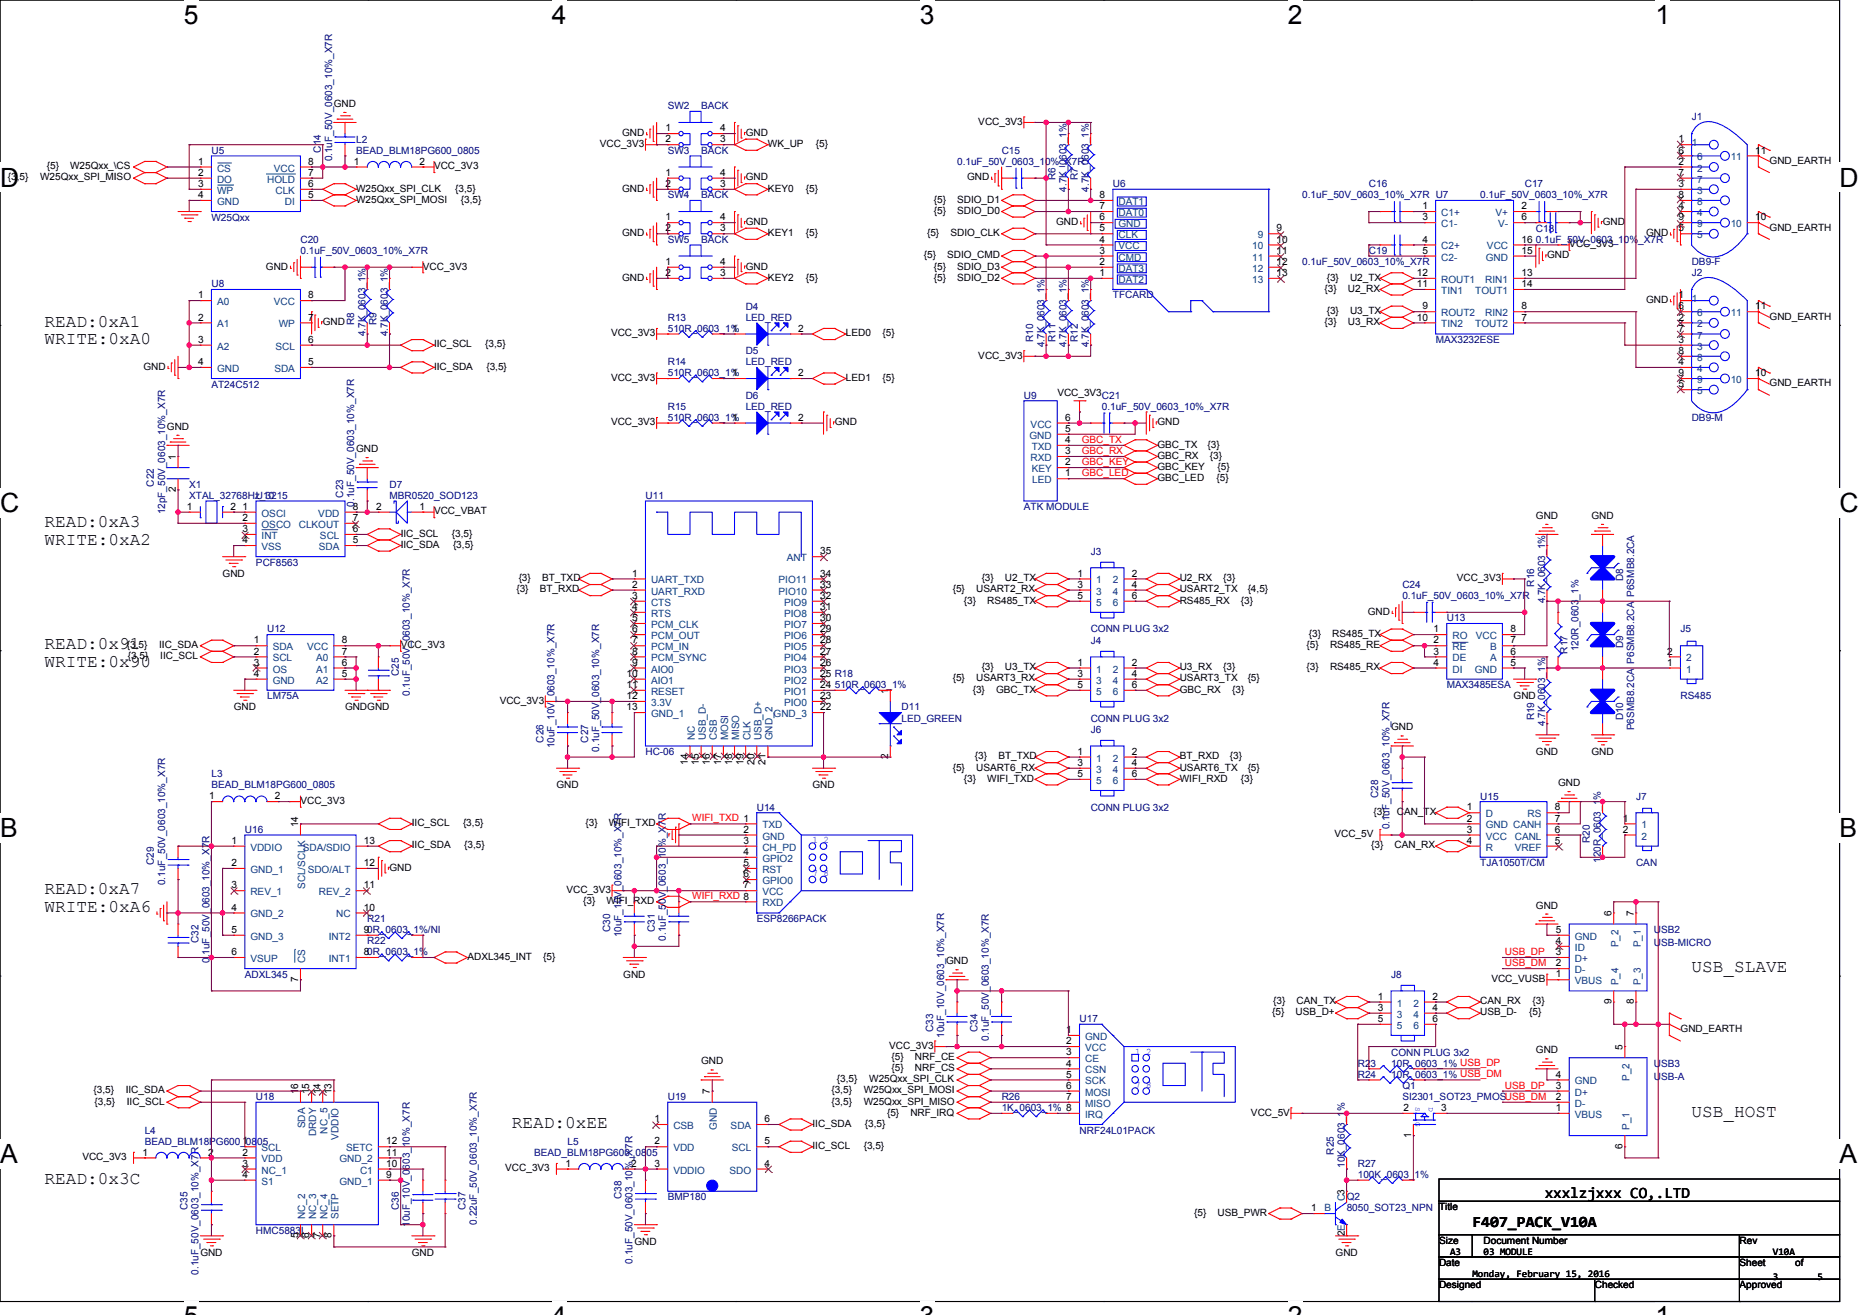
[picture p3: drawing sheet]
<svg xmlns="http://www.w3.org/2000/svg" width="297mm" height="210mm" viewBox="0 0 297 210" stroke-linecap="round" stroke-linejoin="round" font-family="sans-serif">
<defs><g id="words">
<g font-size="4.2">
<text x="29.4" y="3.8">5</text>
<text x="88.2" y="3.8">4</text>
<text x="147" y="3.8">3</text>
<text x="205.7" y="3.8">2</text>
<text x="264.5" y="3.8">1</text>
<text x="0" y="29.8">D</text>
<text x="293.9" y="29.8">D</text>
<text x="0" y="81.8">C</text>
<text x="293.9" y="81.8">C</text>
<text x="0" y="133.7">B</text>
<text x="293.9" y="133.7">B</text>
<text x="0" y="185.7">A</text>
<text x="293.9" y="185.7">A</text>
</g>
<g font-size="2.8">
<text x="7.1" y="52.1">READ:0xA1</text>
<text x="7.1" y="55">WRITE:0xA0</text>
<text x="7.1" y="84.1">READ:0xA3</text>
<text x="7.1" y="87">WRITE:0xA2</text>
<text x="7.1" y="103.7">READ:0x91</text>
<text x="7.1" y="106.5">WRITE:0x90</text>
<text x="7.1" y="142.8">READ:0xA7</text>
<text x="7.1" y="145.7">WRITE:0xA6</text>
<text x="270.3" y="155.3">USB_SLAVE</text>
<text x="270.3" y="178.4">USB_HOST</text>
<text x="81.8" y="180.2">READ:0xEE</text>
<text x="7.1" y="189.1">READ:0x3C</text>
</g>
<g font-size="2.5">
<text x="246.8" y="191.3">xxxlzjxxx CO,.LTD</text>
<text x="235.2" y="195.9">F407_PACK_V10A</text>
</g>
<g font-size="1.6">
<text x="53.3" y="17.1">GND</text>
<text x="95.8" y="23.5">VCC_3V3</text>
<text x="99.4" y="21.7">GND</text>
<text x="106.3" y="21">1</text>
<text x="106.3" y="22.7">2</text>
<text x="115" y="21">4</text>
<text x="115" y="22.7">3</text>
<text x="119.1" y="21.7">GND</text>
<text x="122.7" y="23.5">WK_UP</text>
<text x="130.3" y="23.5">{5}</text>
<text x="156.3" y="19.9">VCC_3V3</text>
<text x="268.1" y="22.7">1</text>
<text x="1.2" y="28.8">{3,5}</text>
<text x="6.4" y="28.8">W25Qxx_SPI_MISO</text>
<text x="7.5" y="27">{5}</text>
<text x="11.2" y="27">W25Qxx_\CS</text>
<text x="31.6" y="26.3">1</text>
<text x="31.6" y="28.1">2</text>
<text x="31.6" y="29.9">3</text>
<text x="49.3" y="29.9">6</text>
<text x="49.3" y="28.1">7</text>
<text x="49.3" y="26.3">8</text>
<text x="56.5" y="26.3">1</text>
<text x="67" y="26.3">2</text>
<text x="69.3" y="27">VCC_3V3</text>
<text x="106.3" y="28.1">1</text>
<text x="106.3" y="29.9">2</text>
<text x="115" y="28.1">4</text>
<text x="115" y="29.9">3</text>
<text x="119.1" y="28.8">GND</text>
<text x="154.5" y="28.8">GND</text>
<text x="268.1" y="26.3">2</text>
<text x="268.1" y="29.9">3</text>
<text x="268.1" y="24.5">6</text>
<text x="268.1" y="28.1">7</text>
<text x="280.4" y="24.5">11</text>
<text x="282.7" y="26.2">GND_EARTH</text>
<text x="31.6" y="31.6">4</text>
<text x="49.3" y="31.6">5</text>
<text x="56.9" y="30.6">W25Qxx_SPI_CLK</text>
<text x="56.9" y="32.4">W25Qxx_SPI_MOSI</text>
<text x="72.7" y="30.6">{3,5}</text>
<text x="73.6" y="32.4">{3,5}</text>
<text x="99.4" y="30.6">GND</text>
<text x="106.3" y="35.2">1</text>
<text x="115" y="35.2">4</text>
<text x="119.1" y="35.9">GND</text>
<text x="122.7" y="30.6">KEY0</text>
<text x="128.7" y="30.6">{5}</text>
<text x="149.2" y="32.4">{5}</text>
<text x="149.2" y="34.2">{5}</text>
<text x="152.9" y="32.4">SDIO_D1</text>
<text x="152.9" y="34.2">SDIO_D0</text>
<text x="168.7" y="35.9">GND</text>
<text x="175.7" y="35.2">6</text>
<text x="175.7" y="33.4">7</text>
<text x="175.7" y="31.6">8</text>
<text x="227.2" y="33.4">1</text>
<text x="227.2" y="35.2">3</text>
<text x="243.1" y="33.4">2</text>
<text x="243.1" y="35.2">6</text>
<text x="256.1" y="35.9">GND</text>
<text x="268.1" y="33.4">4</text>
<text x="268.1" y="31.6">8</text>
<text x="268.1" y="35.2">9</text>
<text x="280.4" y="35.2">10</text>
<text x="99.4" y="37.7">GND</text>
<text x="106.3" y="37">2</text>
<text x="115" y="37">3</text>
<text x="122.7" y="37.7">KEY1</text>
<text x="128.7" y="37.7">{5}</text>
<text x="147.6" y="41.3">{5}</text>
<text x="148.1" y="37.7">{5}</text>
<text x="151.3" y="41.3">SDIO_CMD</text>
<text x="151.9" y="37.7">SDIO_CLK</text>
<text x="175.7" y="40.5">3</text>
<text x="175.7" y="38.7">4</text>
<text x="175.7" y="37">5</text>
<text x="204" y="40.5">11</text>
<text x="204" y="38.7">10</text>
<text x="204" y="37">9</text>
<text x="227.2" y="38.7">4</text>
<text x="227.2" y="40.5">5</text>
<text x="243.1" y="38.7">16</text>
<text x="243.1" y="40.5">15</text>
<text x="247.2" y="41.3">GND</text>
<text x="250.7" y="39.5">VCC_3V3</text>
<text x="263" y="37.7">GND</text>
<text x="268.1" y="37">5</text>
<text x="282.7" y="36.8">GND_EARTH</text>
<text x="31.6" y="47.6">1</text>
<text x="42.5" y="43">GND</text>
<text x="49.3" y="47.6">8</text>
<text x="67.6" y="43">VCC_3V3</text>
<text x="99.4" y="44.8">GND</text>
<text x="106.3" y="42.3">1</text>
<text x="106.3" y="44.1">2</text>
<text x="115" y="42.3">4</text>
<text x="115" y="44.1">3</text>
<text x="119.1" y="43">GND</text>
<text x="122.7" y="44.8">KEY2</text>
<text x="128.7" y="44.8">{5}</text>
<text x="149.2" y="43">{5}</text>
<text x="149.2" y="44.8">{5}</text>
<text x="152.9" y="43">SDIO_D3</text>
<text x="152.9" y="44.8">SDIO_D2</text>
<text x="175.7" y="44.1">1</text>
<text x="175.7" y="42.3">2</text>
<text x="204" y="42.3">12</text>
<text x="204" y="44.1">13</text>
<text x="211.6" y="46.6">{3}</text>
<text x="212" y="44.8">{3}</text>
<text x="215.3" y="46.6">U2_RX</text>
<text x="215.7" y="44.8">U2_TX</text>
<text x="226.4" y="44.1">12</text>
<text x="226.4" y="45.9">11</text>
<text x="243.1" y="45.9">14</text>
<text x="243.1" y="44.1">13</text>
<text x="268.1" y="47.6">1</text>
<text x="31.6" y="51.2">2</text>
<text x="49.3" y="51.2">7</text>
<text x="51.6" y="51.9">GND</text>
<text x="97.6" y="53.7">VCC_3V3</text>
<text x="117" y="53">1</text>
<text x="127.5" y="53">2</text>
<text x="135.1" y="53.7">LED0</text>
<text x="141" y="53.7">{5}</text>
<text x="211.6" y="51.9">{3}</text>
<text x="212" y="50.2">{3}</text>
<text x="215.3" y="51.9">U3_RX</text>
<text x="215.7" y="50.2">U3_TX</text>
<text x="226.4" y="51.2">10</text>
<text x="227.2" y="49.4">9</text>
<text x="243.1" y="51.2">7</text>
<text x="243.1" y="49.4">8</text>
<text x="263" y="48.4">GND</text>
<text x="268.1" y="51.2">2</text>
<text x="268.1" y="49.4">6</text>
<text x="268.1" y="53">7</text>
<text x="280.4" y="49.4">11</text>
<text x="282.7" y="51">GND_EARTH</text>
<text x="22.9" y="59">GND</text>
<text x="31.6" y="54.7">3</text>
<text x="31.6" y="58.3">4</text>
<text x="49.3" y="58.3">5</text>
<text x="49.3" y="54.7">6</text>
<text x="69.3" y="55.5">IIC_SCL</text>
<text x="69.3" y="59">IIC_SDA</text>
<text x="77.5" y="55.5">{3,5}</text>
<text x="77.7" y="59">{3,5}</text>
<text x="156.3" y="57.3">VCC_3V3</text>
<text x="268.1" y="54.7">3</text>
<text x="268.1" y="58.3">4</text>
<text x="268.1" y="56.5">8</text>
<text x="97.6" y="60.8">VCC_3V3</text>
<text x="117" y="60.1">1</text>
<text x="127.5" y="60.1">2</text>
<text x="135.1" y="60.8">LED1</text>
<text x="141" y="60.8">{5}</text>
<text x="168.9" y="63.3">VCC_3V3C21</text>
<text x="268.1" y="61.9">5</text>
<text x="268.1" y="60.1">9</text>
<text x="280.4" y="60.1">10</text>
<text x="282.7" y="61.7">GND_EARTH</text>
<text x="26.7" y="68.6">GND</text>
<text x="97.6" y="67.9">VCC_3V3</text>
<text x="117" y="67.2">1</text>
<text x="127.5" y="67.2">2</text>
<text x="133.4" y="67.9">GND</text>
<text x="170.2" y="70.7">4</text>
<text x="170.2" y="69">5</text>
<text x="170.2" y="67.2">6</text>
<text x="184.9" y="71.5">GBC_TX</text>
<text x="184.9" y="67.9">GND</text>
<text x="192.9" y="71.5">{3}</text>
<text x="28.1" y="73.4" transform="rotate(-90 28.1 73.4)">1</text>
<text x="56.9" y="72.2">GND</text>
<text x="170.2" y="76.1">1</text>
<text x="170.2" y="74.3">2</text>
<text x="170.2" y="72.5">3</text>
<text x="184.9" y="73.3">GBC_RX</text>
<text x="184.9" y="75">GBC_KEY</text>
<text x="184.9" y="76.8">GBC_LED</text>
<text x="193.3" y="73.3">{3}</text>
<text x="194.3" y="76.8">{5}</text>
<text x="194.5" y="75">{5}</text>
<text x="28.1" y="78.6" transform="rotate(-90 28.1 78.6)">2</text>
<text x="29.9" y="81.4">1</text>
<text x="36.8" y="81.4">2</text>
<text x="38.8" y="81.4">1</text>
<text x="38.8" y="83.2">2</text>
<text x="56.4" y="83.2">7</text>
<text x="56.4" y="81.4">8</text>
<text x="60.1" y="81.4">2</text>
<text x="67" y="81.4">1</text>
<text x="69.3" y="82.2">VCC_VBAT</text>
<text x="245.4" y="82.9">GND</text>
<text x="254.3" y="82.9">GND</text>
<text x="38.8" y="85">3</text>
<text x="38.8" y="86.8">4</text>
<text x="56.4" y="86.8">5</text>
<text x="56.4" y="85">6</text>
<text x="64" y="85.7">IIC_SCL</text>
<text x="64" y="87.5">IIC_SDA</text>
<text x="72.2" y="85.7">{3,5}</text>
<text x="72.4" y="87.5">{3,5}</text>
<text x="131.1" y="88.5">35</text>
<text x="35.6" y="92.1">GND</text>
<text x="82.5" y="94.6">{3}</text>
<text x="82.9" y="92.8">{3}</text>
<text x="86.2" y="94.6">BT_RXD</text>
<text x="86.6" y="92.8">BT_TXD</text>
<text x="101" y="92.1">1</text>
<text x="101" y="93.9">2</text>
<text x="101" y="95.6">3</text>
<text x="131.1" y="95.6">32</text>
<text x="131.1" y="93.9">33</text>
<text x="131.1" y="92.1">34</text>
<text x="152.2" y="94.6">{5}</text>
<text x="155.9" y="94.6">USART2_RX</text>
<text x="156.8" y="92.8">{3}</text>
<text x="160.6" y="92.8">U2_TX</text>
<text x="172.1" y="92.1">1</text>
<text x="172.1" y="93.9">3</text>
<text x="172.1" y="95.6">5</text>
<text x="180.8" y="92.1">2</text>
<text x="180.8" y="93.9">4</text>
<text x="180.8" y="95.6">6</text>
<text x="188.5" y="92.8">U2_RX</text>
<text x="188.5" y="94.6">USART2_TX</text>
<text x="195.4" y="92.8">{3}</text>
<text x="199.3" y="94.6">{4,5}</text>
<text x="232.8" y="92.8">VCC_3V3</text>
<text x="101" y="97.4">4</text>
<text x="101" y="99.2">5</text>
<text x="101" y="101">6</text>
<text x="131.1" y="101">29</text>
<text x="131.1" y="99.2">30</text>
<text x="131.1" y="97.4">31</text>
<text x="154" y="96.4">{3}</text>
<text x="157.7" y="96.4">RS485_TX</text>
<text x="188.5" y="96.4">RS485_RX</text>
<text x="198.3" y="96.4">{3}</text>
<text x="209.1" y="101.7">{3}</text>
<text x="212.8" y="101.7">RS485_TX</text>
<text x="218.5" y="98.2">GND</text>
<text x="229" y="101">1</text>
<text x="241.3" y="101">8</text>
<text x="20.3" y="103.5">{3,5}</text>
<text x="20.4" y="105.3">{3,5}</text>
<text x="25.4" y="103.5">IIC_SDA</text>
<text x="25.6" y="105.3">IIC_SCL</text>
<text x="40.5" y="102.8">1</text>
<text x="40.5" y="104.5">2</text>
<text x="40.5" y="106.3">3</text>
<text x="54.6" y="106.3">6</text>
<text x="54.6" y="104.5">7</text>
<text x="54.6" y="102.8">8</text>
<text x="64" y="103.5">VCC_3V3</text>
<text x="101" y="102.8">7</text>
<text x="101" y="104.5">8</text>
<text x="101" y="106.3">9</text>
<text x="131.1" y="106.3">26</text>
<text x="131.1" y="104.5">27</text>
<text x="131.1" y="102.8">28</text>
<text x="156.8" y="107">{3}</text>
<text x="160.6" y="107">U3_TX</text>
<text x="172.1" y="106.3">1</text>
<text x="180.8" y="106.3">2</text>
<text x="188.5" y="107">U3_RX</text>
<text x="195.4" y="107">{3}</text>
<text x="208.8" y="107">{3}</text>
<text x="208.8" y="103.5">{5}</text>
<text x="212.5" y="107">RS485_RX</text>
<text x="212.5" y="103.5">RS485_RE</text>
<text x="229" y="102.8">2</text>
<text x="229" y="104.5">3</text>
<text x="229" y="106.3">4</text>
<text x="241.3" y="106.3">5</text>
<text x="241.3" y="104.5">6</text>
<text x="241.3" y="102.8">7</text>
<text x="266.4" y="106.3">1</text>
<text x="266.4" y="104.5">2</text>
<text x="37.3" y="113.5">GND</text>
<text x="40.5" y="108.1">4</text>
<text x="54.6" y="108.1">5</text>
<text x="55.1" y="113.5">GNDGND</text>
<text x="79.8" y="112.4">VCC_3V3</text>
<text x="100.1" y="108.1">10</text>
<text x="100.1" y="109.9">11</text>
<text x="100.1" y="111.6">12</text>
<text x="100.1" y="113.4">13</text>
<text x="131.1" y="113.4">22</text>
<text x="131.1" y="111.6">23</text>
<text x="131.1" y="109.9">24</text>
<text x="131.1" y="108.1">25 R18</text>
<text x="141.9" y="110.8" transform="rotate(-90 141.9 110.8)">1</text>
<text x="152.2" y="108.8">{5}</text>
<text x="155.4" y="110.6">{3}</text>
<text x="155.9" y="108.8">USART3_RX</text>
<text x="159.1" y="110.6">GBC_TX</text>
<text x="172.1" y="108.1">3</text>
<text x="172.1" y="109.9">5</text>
<text x="180.8" y="108.1">4</text>
<text x="180.8" y="109.9">6</text>
<text x="188.5" y="108.8">USART3_TX</text>
<text x="188.5" y="110.6">GBC_RX</text>
<text x="196.8" y="110.6">{3}</text>
<text x="199.3" y="108.8">{5}</text>
<text x="241.8" y="111.7">GND</text>
<text x="222.3" y="116.6">GND</text>
<text x="88.9" y="125.9">GND</text>
<text x="109.9" y="122.2" transform="rotate(-90 109.9 122.2)">14</text>
<text x="111.7" y="122.2" transform="rotate(-90 111.7 122.2)">15</text>
<text x="113.4" y="122.2" transform="rotate(-90 113.4 122.2)">16</text>
<text x="115.2" y="122.2" transform="rotate(-90 115.2 122.2)">17</text>
<text x="117" y="122.2" transform="rotate(-90 117 122.2)">18</text>
<text x="118.8" y="122.2" transform="rotate(-90 118.8 122.2)">19</text>
<text x="120.5" y="122.2" transform="rotate(-90 120.5 122.2)">20</text>
<text x="122.3" y="122.2" transform="rotate(-90 122.3 122.2)">21</text>
<text x="129.8" y="125.9">GND</text>
<text x="141.9" y="121.3" transform="rotate(-90 141.9 121.3)">2</text>
<text x="152.2" y="123.1">{5}</text>
<text x="154" y="124.8">{3}</text>
<text x="155.8" y="121.3">{3}</text>
<text x="155.9" y="123.1">USART6_RX</text>
<text x="157.7" y="124.8">WIFI_TXD</text>
<text x="159.5" y="121.3">BT_TXD</text>
<text x="172.1" y="120.5">1</text>
<text x="172.1" y="122.3">3</text>
<text x="172.1" y="124.1">5</text>
<text x="180.8" y="120.5">2</text>
<text x="180.8" y="122.3">4</text>
<text x="180.8" y="124.1">6</text>
<text x="188.5" y="123.1">USART6_TX</text>
<text x="188.5" y="121.3">BT_RXD</text>
<text x="188.5" y="124.8">WIFI_RXD</text>
<text x="196.5" y="121.3">{3}</text>
<text x="198.3" y="124.8">{3}</text>
<text x="199.3" y="123.1">{5}</text>
<text x="245.4" y="120.6">GND</text>
<text x="248.9" y="125.5">GND</text>
<text x="254.3" y="120.6">GND</text>
<text x="33.4" y="127.6">1</text>
<text x="43.9" y="127.6">2</text>
<text x="48" y="128.4">VCC_3V3</text>
<text x="65.8" y="131.9">IIC_SCL</text>
<text x="74" y="131.9">{3,5}</text>
<text x="93.5" y="131.9">{3}</text>
<text x="97.3" y="131.9">WIFI_TXD</text>
<text x="219.4" y="130.2">{3}</text>
<text x="223.2" y="130.2">CAN_TX</text>
<text x="234.4" y="129.4">1</text>
<text x="234.4" y="131.2">2</text>
<text x="248.4" y="131.2">7</text>
<text x="248.4" y="129.4">8</text>
<text x="259.2" y="131.2">1</text>
<text x="37" y="134.8">1</text>
<text x="47.6" y="132.1" transform="rotate(-90 47.6 132.1)">14</text>
<text x="58.1" y="134.8">13</text>
<text x="65.8" y="135.5">IIC_SDA</text>
<text x="74.2" y="135.5">{3,5}</text>
<text x="118.8" y="133">2</text>
<text x="118.8" y="134.8">3</text>
<text x="118.8" y="136.5">4</text>
<text x="213.2" y="133.7">VCC_5V</text>
<text x="219.1" y="135.5">{3}</text>
<text x="222.8" y="135.5">CAN_RX</text>
<text x="234.4" y="133">3</text>
<text x="234.4" y="134.8">4</text>
<text x="248.4" y="134.8">5</text>
<text x="248.4" y="133">6</text>
<text x="259.2" y="133">2</text>
<text x="37" y="138.3">2</text>
<text x="37" y="141.9">3</text>
<text x="58.1" y="141.9">11</text>
<text x="58.1" y="138.3">12</text>
<text x="62.2" y="139.1">GND</text>
<text x="90.5" y="142.6">VCC_3V3</text>
<text x="118.8" y="138.3">5</text>
<text x="118.8" y="140.1">6</text>
<text x="118.8" y="141.9">7</text>
<text x="37" y="145.4">4</text>
<text x="37" y="149">5</text>
<text x="58.1" y="149">90R_0603_1%/NI</text>
<text x="58.1" y="145.4">10</text>
<text x="93.2" y="144.4">{3}</text>
<text x="96.9" y="144.4">WIFI_RXD</text>
<text x="245.4" y="145.1">GND</text>
<text x="248.6" y="149">5</text>
<text x="257.5" y="146.3" transform="rotate(-90 257.5 146.3)">6</text>
<text x="261" y="146.3" transform="rotate(-90 261 146.3)">7</text>
<text x="37" y="152.5">6</text>
<text x="58.1" y="152.5">80R_0603_1%</text>
<text x="74.7" y="153.3">ADXL345_INT</text>
<text x="86.8" y="153.3">{5}</text>
<text x="151.1" y="154">GND</text>
<text x="248.6" y="154.3">2</text>
<text x="248.6" y="152.5">3</text>
<text x="248.6" y="150.8">4</text>
<text x="47.6" y="156.8" transform="rotate(-90 47.6 156.8)">7</text>
<text x="99.6" y="156.1">GND</text>
<text x="203.4" y="160.4">{3}</text>
<text x="207.2" y="160.4">CAN_TX</text>
<text x="220.1" y="159.6">1</text>
<text x="220.1" y="161.4">3</text>
<text x="228.9" y="159.6">2</text>
<text x="228.9" y="161.4">4</text>
<text x="236.5" y="160.4">CAN_RX</text>
<text x="238.3" y="156.8">VCC_VUSB</text>
<text x="244.9" y="160.4">{3}</text>
<text x="248.6" y="156.1">1</text>
<text x="257.5" y="160.4" transform="rotate(-90 257.5 160.4)">9</text>
<text x="261" y="160.4" transform="rotate(-90 261 160.4)">8</text>
<text x="142.1" y="167.5">VCC_3V3</text>
<text x="170.3" y="165">1</text>
<text x="170.3" y="166.8">2</text>
<text x="203.2" y="162.2">{5}</text>
<text x="207" y="162.2">USB_D+</text>
<text x="220.1" y="163.2">5</text>
<text x="228.9" y="163.2">6</text>
<text x="236.5" y="162.2">USB_D-</text>
<text x="244.3" y="162.2">{5}</text>
<text x="259.2" y="167.7" transform="rotate(-90 259.2 167.7)">5</text>
<text x="268.5" y="164.8">GND_EARTH</text>
<text x="112" y="170">GND</text>
<text x="133.7" y="172.8">{3,5}</text>
<text x="138.9" y="172.8">W25Qxx_SPI_CLK</text>
<text x="142.4" y="169.3">{5}</text>
<text x="142.4" y="171.1">{5}</text>
<text x="146.2" y="169.3">NRF_CE</text>
<text x="146.2" y="171.1">NRF_CS</text>
<text x="170.3" y="168.5">3</text>
<text x="170.3" y="170.3">4</text>
<text x="170.3" y="172.1">5</text>
<text x="170.3" y="173.9">6</text>
<text x="245.4" y="168.2">GND</text>
<text x="248.6" y="173.9">3</text>
<text x="248.6" y="172.1">4</text>
<text x="14.9" y="174.6">{3,5}</text>
<text x="15.1" y="176.4">{3,5}</text>
<text x="20.1" y="174.6">IIC_SDA</text>
<text x="20.3" y="176.4">IIC_SCL</text>
<text x="47.6" y="174.8" transform="rotate(-90 47.6 174.8)">16</text>
<text x="49.4" y="174.8" transform="rotate(-90 49.4 174.8)">15</text>
<text x="51.2" y="174.8" transform="rotate(-90 51.2 174.8)">14</text>
<text x="53" y="174.8" transform="rotate(-90 53 174.8)">13</text>
<text x="104.6" y="179.2">1</text>
<text x="113.4" y="174.8" transform="rotate(-90 113.4 174.8)">7</text>
<text x="122.2" y="179.2">6</text>
<text x="129.8" y="179.9">IIC_SDA</text>
<text x="132.8" y="176.4">{3,5}</text>
<text x="132.8" y="174.6">{3,5}</text>
<text x="138" y="176.4">W25Qxx_SPI_MISO</text>
<text x="138" y="174.6">W25Qxx_SPI_MOSI</text>
<text x="138.2" y="179.9">{3,5}</text>
<text x="141.7" y="178.2">{5}</text>
<text x="145.4" y="178.2">NRF_IRQ</text>
<text x="170.3" y="175.7">7</text>
<text x="199.9" y="178.2">VCC_5V</text>
<text x="224.2" y="177.5">2</text>
<text x="230.3" y="177.5">3</text>
<text x="248.6" y="177.4">1</text>
<text x="248.6" y="175.7">2</text>
<text x="13.2" y="185.3">VCC_3V3</text>
<text x="22.8" y="184.5">1</text>
<text x="33.3" y="184.5">2</text>
<text x="38.8" y="182.8">1</text>
<text x="38.8" y="184.5">2</text>
<text x="61.7" y="184.5">11</text>
<text x="61.7" y="182.8">12</text>
<text x="104.6" y="182.8">2</text>
<text x="122.2" y="182.8">5</text>
<text x="129.8" y="183.5">IIC_SCL</text>
<text x="138" y="183.5">{3,5}</text>
<text x="225.5" y="181.7" transform="rotate(-90 225.5 181.7)">1</text>
<text x="259.2" y="183.5" transform="rotate(-90 259.2 183.5)">6</text>
<text x="38.8" y="186.3">3</text>
<text x="38.8" y="188.1">4</text>
<text x="61.7" y="188.1">9</text>
<text x="61.7" y="186.3">10</text>
<text x="80.7" y="187.1">VCC_3V3</text>
<text x="90.3" y="186.3">1</text>
<text x="100.8" y="186.3">2</text>
<text x="104.6" y="186.3">3</text>
<text x="122.2" y="186.3">4</text>
<text x="47.6" y="197.7" transform="rotate(-90 47.6 197.7)">5</text>
<text x="49.4" y="197.7" transform="rotate(-90 49.4 197.7)">6</text>
<text x="51.2" y="197.7" transform="rotate(-90 51.2 197.7)">7</text>
<text x="53" y="197.7" transform="rotate(-90 53 197.7)">8</text>
<text x="190.8" y="194.2">{5}</text>
<text x="194.5" y="194.2">USB_PWR</text>
<text x="209.5" y="193.4">1</text>
<text x="214.9" y="197.4" transform="rotate(-90 214.9 197.4)">2E</text>
<text x="229.9" y="193.3">Title</text>
<text x="32" y="200.6">GND</text>
<text x="65.8" y="200.6">GND</text>
<text x="101.4" y="198.8">GND</text>
<text x="213.4" y="200.6">GND</text>
<text x="229.9" y="198.6">Size</text>
<text x="229.9" y="202.2">Date</text>
<text x="231.7" y="200.4">A3</text>
<text x="235.2" y="204">Monday, February 15, 2016</text>
<text x="237" y="200.4">03 MODULE</text>
<text x="237" y="198.6">Document Number</text>
<text x="277.9" y="198.6">Rev</text>
<text x="277.9" y="202.2">Sheet</text>
<text x="283.2" y="200.4">V10A</text>
<text x="286.8" y="202.2">of</text>
<text x="229.9" y="205.7">Designed</text>
<text x="254.8" y="205.7">Checked</text>
<text x="277.9" y="205.7">Approved</text>
<text x="283.2" y="204.3">3</text>
<text x="290.4" y="204.3">5</text>
</g>
<g font-size="1.6" fill="#000080">
<text x="106.7" y="17.4">SW2</text>
<text x="112" y="17.4">BACK</text>
<text x="56.9" y="22.8">L2</text>
<text x="270.3" y="19.2">J1</text>
<text x="33.8" y="24.6">U5</text>
<text x="51.3" y="24.4" transform="rotate(-90 51.3 24.4)">C14</text>
<text x="53" y="25.8" transform="rotate(-90 53 25.8)">0.1uF_50V_0603_10%_X7R</text>
<text x="56.9" y="24.6">BEAD_BLM18PG600_0805</text>
<text x="106.7" y="24.6">SW3</text>
<text x="112" y="24.6">BACK</text>
<text x="152.9" y="26.3">0.1uF_50V_0603_10%_X7R</text>
<text x="160" y="24.6">C15</text>
<text x="168.6" y="28.8" transform="rotate(-90 168.6 28.8)">R6</text>
<text x="172.2" y="28.8" transform="rotate(-90 172.2 28.8)">R7</text>
<text x="177.8" y="29.9">U6</text>
<text x="218.7" y="29.9">C16</text>
<text x="243.6" y="29.9">C17</text>
<text x="33.8" y="35.2">W25Qxx</text>
<text x="106.7" y="31.7">SW4</text>
<text x="112" y="31.7">BACK</text>
<text x="170.4" y="30.6" transform="rotate(-90 170.4 30.6)">4.7K_0603_1%</text>
<text x="174" y="30.6" transform="rotate(-90 174 30.6)">4.7K_0603_1%</text>
<text x="208" y="31.7">0.1uF_50V_0603_10%_X7R U7</text>
<text x="236.5" y="31.7">0.1uF_50V_0603_10%_X7R</text>
<text x="48" y="38.8">C20</text>
<text x="48" y="40.6">0.1uF_50V_0603_10%_X7R</text>
<text x="106.7" y="38.8">SW5</text>
<text x="112" y="38.8">BACK</text>
<text x="218.7" y="40.6">C19</text>
<text x="245.4" y="37">C18</text>
<text x="245.4" y="38.8">0.1uF_50V_0603_10%_X7R</text>
<text x="33.8" y="45.9">U8</text>
<text x="177.8" y="47.7">TFCARD</text>
<text x="208" y="42.3">0.1uF_50V_0603_10%_X7R</text>
<text x="270.3" y="44.1">J2</text>
<text x="270.3" y="42.3">DB9-F</text>
<text x="56.6" y="51.9" transform="rotate(-90 56.6 51.9)">R8</text>
<text x="58.4" y="53.7" transform="rotate(-90 58.4 53.7)">4.7K_0603_1%</text>
<text x="60.2" y="51.9" transform="rotate(-90 60.2 51.9)">R9</text>
<text x="61.9" y="53.7" transform="rotate(-90 61.9 53.7)">4.7K_0603_1%</text>
<text x="106.7" y="51.2">R13</text>
<text x="106.7" y="53">510R_0603_1%</text>
<text x="119.1" y="49.4">D4</text>
<text x="119.1" y="51.2">LED_RED</text>
<text x="106.7" y="58.3">R14</text>
<text x="119.1" y="56.6">D5</text>
<text x="119.1" y="58.3">LED_RED</text>
<text x="165.1" y="54.6" transform="rotate(-90 165.1 54.6)">R10</text>
<text x="166.8" y="55.5" transform="rotate(-90 166.8 55.5)">4.7K_0603_1%</text>
<text x="168.6" y="54.6" transform="rotate(-90 168.6 54.6)">R11</text>
<text x="170.4" y="55.5" transform="rotate(-90 170.4 55.5)">4.7K_0603_1%</text>
<text x="172.2" y="54.6" transform="rotate(-90 172.2 54.6)">R12</text>
<text x="174" y="55.5" transform="rotate(-90 174 55.5)">4.7K_0603_1%</text>
<text x="229.4" y="54.8">MAX3232ESE</text>
<text x="33.8" y="61.9">AT24C512</text>
<text x="106.7" y="60.1">510R_0603_1%</text>
<text x="106.7" y="65.4">R15</text>
<text x="119.1" y="63.7">D6</text>
<text x="119.1" y="65.4">LED_RED</text>
<text x="163.6" y="63.7">U9</text>
<text x="176" y="65.4">0.1uF_50V_0603_10%_X7R</text>
<text x="106.7" y="67.2">510R_0603_1%</text>
<text x="270.3" y="67.2">DB9-M</text>
<text x="24.6" y="77.7" transform="rotate(-90 24.6 77.7)">C22</text>
<text x="30.2" y="77.9">X1</text>
<text x="62.2" y="77.9">D7</text>
<text x="26.4" y="82.1" transform="rotate(-90 26.4 82.1)">12pF_50V_0603_10%_X7R</text>
<text x="30.2" y="79.7">XTAL_32768Hz_3215</text>
<text x="40.9" y="79.7">U10</text>
<text x="54.8" y="79.5" transform="rotate(-90 54.8 79.5)">C23</text>
<text x="56.6" y="80.9" transform="rotate(-90 56.6 80.9)">0.1uF_50V_0603_10%_X7R</text>
<text x="62.2" y="79.7">MBR0520_SOD123</text>
<text x="103.1" y="79.7">U11</text>
<text x="163.6" y="81.4">ATK MODULE</text>
<text x="174.3" y="88.6">J3</text>
<text x="40.9" y="90.3">PCF8563</text>
<text x="224" y="93.9">C24</text>
<text x="224" y="95.7">0.1uF_50V_0603_10%_X7R</text>
<text x="245.1" y="93.7" transform="rotate(-90 245.1 93.7)">R16</text>
<text x="259.3" y="92.8" transform="rotate(-90 259.3 92.8)">D8</text>
<text x="261.1" y="95.3" transform="rotate(-90 261.1 95.3)">P6SMB8.2CA</text>
<text x="42.7" y="101">U12</text>
<text x="174.3" y="101">CONN PLUG 3x2</text>
<text x="231.2" y="99.2">U13</text>
<text x="246.9" y="96.4" transform="rotate(-90 246.9 96.4)">4.7K_0603_1%</text>
<text x="268.5" y="101">J5</text>
<text x="63.7" y="107.9" transform="rotate(-90 63.7 107.9)">C25</text>
<text x="174.3" y="102.8">J4</text>
<text x="250.4" y="104.4" transform="rotate(-90 250.4 104.4)">R17</text>
<text x="252.2" y="104" transform="rotate(-90 252.2 104)">120R_0603_1%</text>
<text x="259.3" y="103.5" transform="rotate(-90 259.3 103.5)">D9</text>
<text x="261.1" y="106" transform="rotate(-90 261.1 106)">P6SMB8.2CA</text>
<text x="42.7" y="111.7">LM75A</text>
<text x="65.5" y="111.1" transform="rotate(-90 65.5 111.1)">0.1uF_50V_0603_10%_X7R</text>
<text x="133.4" y="109.9">510R_0603_1%</text>
<text x="144" y="113.5">D11</text>
<text x="231.2" y="109.9">MAX3485ESA</text>
<text x="268.5" y="111.7">RS485</text>
<text x="86.8" y="118.6" transform="rotate(-90 86.8 118.6)">C26</text>
<text x="88.6" y="119.5" transform="rotate(-90 88.6 119.5)">10uF_10V_0603_10%_X7R</text>
<text x="93.9" y="118.6" transform="rotate(-90 93.9 118.6)">C27</text>
<text x="144" y="115.2">LED_GREEN</text>
<text x="174.3" y="115.2">CONN PLUG 3x2</text>
<text x="174.3" y="117">J6</text>
<text x="245.1" y="115" transform="rotate(-90 245.1 115)">R19</text>
<text x="246.9" y="115.9" transform="rotate(-90 246.9 115.9)">4.7K_0603_1%</text>
<text x="259.3" y="115" transform="rotate(-90 259.3 115)">D10</text>
<text x="261.1" y="116.6" transform="rotate(-90 261.1 116.6)">P6SMB8.2CA</text>
<text x="33.8" y="124.1">L3</text>
<text x="33.8" y="125.9">BEAD_BLM18PG600_0805</text>
<text x="95.7" y="120" transform="rotate(-90 95.7 120)">0.1uF_50V_0603_10%_X7R</text>
<text x="103.1" y="120.6">HC-06</text>
<text x="120.9" y="129.5">U14</text>
<text x="174.3" y="129.5">CONN PLUG 3x2</text>
<text x="220.2" y="127.5" transform="rotate(-90 220.2 127.5)">C28</text>
<text x="236.5" y="127.7">U15</text>
<text x="261.4" y="127.7">J7</text>
<text x="39.1" y="133">U16</text>
<text x="222" y="132.5" transform="rotate(-90 222 132.5)">0.1uF_50V_0603_10%_X7R</text>
<text x="254" y="134.6" transform="rotate(-90 254 134.6)">R20</text>
<text x="255.8" y="137.8" transform="rotate(-90 255.8 137.8)">120R_0603_1%</text>
<text x="24.6" y="138.2" transform="rotate(-90 24.6 138.2)">C29</text>
<text x="26.4" y="141.4" transform="rotate(-90 26.4 141.4)">0.1uF_50V_0603_10%_X7R</text>
<text x="236.5" y="138.3">TJA1050T/CM</text>
<text x="261.4" y="138.3">CAN</text>
<text x="58.7" y="147.2">R21</text>
<text x="97.5" y="148.8" transform="rotate(-90 97.5 148.8)">C30</text>
<text x="99.3" y="149.7" transform="rotate(-90 99.3 149.7)">10uF_10V_0603_10%_X7R</text>
<text x="104.6" y="148.8" transform="rotate(-90 104.6 148.8)">C31</text>
<text x="120.9" y="147.2">ESP8266PACK</text>
<text x="264.2" y="149">USB2</text>
<text x="31.7" y="150.6" transform="rotate(-90 31.7 150.6)">C32</text>
<text x="33.5" y="153.8" transform="rotate(-90 33.5 153.8)">0.1uF_50V_0603_10%_X7R</text>
<text x="58.7" y="150.8">R22</text>
<text x="106.4" y="150.2" transform="rotate(-90 106.4 150.2)">0.1uF_50V_0603_10%_X7R</text>
<text x="264.2" y="151.2">USB-MICRO</text>
<text x="39.1" y="156.1">ADXL345</text>
<text x="222.3" y="156.1">J8</text>
<text x="149.1" y="164.8" transform="rotate(-90 149.1 164.8)">C33</text>
<text x="150.8" y="165.7" transform="rotate(-90 150.8 165.7)">10uF_10V_0603_10%_X7R</text>
<text x="156.2" y="164.8" transform="rotate(-90 156.2 164.8)">C34</text>
<text x="158" y="166.2" transform="rotate(-90 158 166.2)">0.1uF_50V_0603_10%_X7R</text>
<text x="172.5" y="163.2">U17</text>
<text x="216.9" y="170.3">R23</text>
<text x="216.9" y="172.1">R24</text>
<text x="222.3" y="170.3">10R_0603_1% USB_DP</text>
<text x="222.3" y="172.1">10R_0603_1% USB_DM</text>
<text x="222.3" y="168.6">CONN PLUG 3x2</text>
<text x="224" y="173.9">Q1</text>
<text x="264.2" y="170.3">USB3</text>
<text x="264.2" y="172.5">USB-A</text>
<text x="40.9" y="175.7">U18</text>
<text x="106.7" y="175.7">U19</text>
<text x="160" y="175.7">R26</text>
<text x="160" y="177.5">1K_0603_1% 8</text>
<text x="224" y="175.7">SI2301_SOT23_PMOSUSB_DM</text>
<text x="23.1" y="181">L4</text>
<text x="23.1" y="182.8">BEAD_BLM18PG600_0805</text>
<text x="85.4" y="184.6">BEAD_BLM18PG600_0805</text>
<text x="90.7" y="182.8">L5</text>
<text x="172.5" y="181">NRF24L01PACK</text>
<text x="213.1" y="184.4" transform="rotate(-90 213.1 184.4)">R25</text>
<text x="99.3" y="191.5" transform="rotate(-90 99.3 191.5)">C38</text>
<text x="106.7" y="191.7">BMP180</text>
<text x="214.9" y="186.5" transform="rotate(-90 214.9 186.5)">10K_0603_1%</text>
<text x="215.2" y="191.7">Q2</text>
<text x="216.9" y="186.4">R27</text>
<text x="216.9" y="188.1">100K_0603_1%</text>
<text x="29.9" y="193.3" transform="rotate(-90 29.9 193.3)">C35</text>
<text x="40.9" y="197">HMC5883L</text>
<text x="63.7" y="193.3" transform="rotate(-90 63.7 193.3)">C36</text>
<text x="65.5" y="195.9" transform="rotate(-90 65.5 195.9)">10uF_10V_0603_10%_X7R</text>
<text x="74.4" y="193.3" transform="rotate(-90 74.4 193.3)">C37</text>
<text x="76.2" y="195.6" transform="rotate(-90 76.2 195.6)">0.22uF_50V_0603_10%_X7R</text>
<text x="215.2" y="193.5">8050_SOT23_NPN</text>
<text x="31.7" y="203.6" transform="rotate(-90 31.7 203.6)">0.1uF_50V_0603_10%_X7R</text>
<text x="101.1" y="201.8" transform="rotate(-90 101.1 201.8)">0.1uF_50V_0603_10%_X7R</text>
</g>
<g font-size="1.6" fill="#004080">
<text x="270.3" y="23.3">1</text>
<text x="34.7" y="27.4">CS</text>
<text x="34.7" y="29.2">DO</text>
<text x="42.7" y="29.2">HOLD</text>
<text x="43.7" y="27.4">VCC</text>
<text x="271.2" y="27.4">2</text>
<text x="271.2" y="25.6">6</text>
<text x="271.2" y="29.2">7</text>
<text x="276.5" y="25.6">11</text>
<text x="34.7" y="30.9">WP</text>
<text x="34.7" y="32.7">GND</text>
<text x="44" y="30.9">CLK</text>
<text x="45.5" y="32.7">DI</text>
<text x="178.7" y="34.5">DAT0</text>
<text x="178.7" y="32.7">DAT1</text>
<text x="230.3" y="34.5">C1+</text>
<text x="238.9" y="34.5">V+</text>
<text x="271.2" y="30.9">3</text>
<text x="271.2" y="34.5">4</text>
<text x="271.2" y="32.7">8</text>
<text x="178.7" y="41.6">CMD</text>
<text x="178.7" y="39.8">VCC</text>
<text x="178.7" y="38.1">CLK</text>
<text x="178.7" y="36.3">GND</text>
<text x="200" y="41.6">11</text>
<text x="200" y="39.8">10</text>
<text x="200.9" y="38.1">9</text>
<text x="230.3" y="36.3">C1-</text>
<text x="230.3" y="39.8">C2+</text>
<text x="230.3" y="41.6">C2-</text>
<text x="237.4" y="41.6">GND</text>
<text x="237.6" y="39.8">VCC</text>
<text x="239.3" y="36.3">V-</text>
<text x="271.2" y="38.1">5</text>
<text x="271.2" y="36.3">9</text>
<text x="276.5" y="36.3">10</text>
<text x="178.7" y="45.2">DAT2</text>
<text x="178.7" y="43.4">DAT3</text>
<text x="200" y="43.4">12</text>
<text x="200" y="45.2">13</text>
<text x="230.3" y="45.2">ROUT1</text>
<text x="230.3" y="46.9">TIN1</text>
<text x="235.7" y="46.9">TOUT1</text>
<text x="237.3" y="45.2">RIN1</text>
<text x="34.7" y="48.7">A0</text>
<text x="34.7" y="52.3">A1</text>
<text x="43.7" y="48.7">VCC</text>
<text x="44.5" y="52.3">WP</text>
<text x="230.3" y="50.5">ROUT2</text>
<text x="230.3" y="52.3">TIN2</text>
<text x="235.7" y="52.3">TOUT2</text>
<text x="237.3" y="50.5">RIN2</text>
<text x="270.3" y="48.2">1</text>
<text x="271.2" y="52.3">2</text>
<text x="271.2" y="50.5">6</text>
<text x="276.5" y="50.5">11</text>
<text x="34.7" y="55.8">A2</text>
<text x="34.7" y="59.4">GND</text>
<text x="43.8" y="59.4">SDA</text>
<text x="44" y="55.8">SCL</text>
<text x="271.2" y="55.8">3</text>
<text x="271.2" y="59.4">4</text>
<text x="271.2" y="54.1">7</text>
<text x="271.2" y="57.6">8</text>
<text x="271.2" y="62.9">5</text>
<text x="271.2" y="61.2">9</text>
<text x="276.5" y="61.2">10</text>
<text x="164.5" y="70.1">GND</text>
<text x="164.7" y="68.3">VCC</text>
<text x="164.8" y="71.8">TXD</text>
<text x="164.7" y="73.6">RXD</text>
<text x="164.8" y="75.4">KEY</text>
<text x="164.9" y="77.2">LED</text>
<text x="41.8" y="82.5">OSCI</text>
<text x="50.9" y="82.5">VDD</text>
<text x="41.8" y="84.3">OSCO</text>
<text x="41.8" y="86.1">INT</text>
<text x="41.8" y="87.8">VSS</text>
<text x="47.7" y="84.3">CLKOUT</text>
<text x="50.9" y="87.8">SDA</text>
<text x="51.1" y="86.1">SCL</text>
<text x="125.7" y="89.6">ANT</text>
<text x="104" y="93.2">UART_TXD</text>
<text x="104" y="95">UART_RXD</text>
<text x="124.4" y="95">PIO10</text>
<text x="124.4" y="93.2">PIO11</text>
<text x="175.1" y="93.2">1</text>
<text x="175.1" y="95">3</text>
<text x="177.8" y="93.2">2</text>
<text x="177.8" y="95">4</text>
<text x="104" y="96.7">CTS</text>
<text x="104" y="98.5">RTS</text>
<text x="104" y="100.3">PCM_CLK</text>
<text x="125.3" y="100.3">PIO7</text>
<text x="125.3" y="98.5">PIO8</text>
<text x="125.3" y="96.7">PIO9</text>
<text x="175.1" y="96.7">5</text>
<text x="177.8" y="96.7">6</text>
<text x="43.6" y="103.8">SDA</text>
<text x="43.6" y="105.6">SCL</text>
<text x="43.6" y="107.4">OS</text>
<text x="49.1" y="103.8">VCC</text>
<text x="50.5" y="107.4">A1</text>
<text x="50.5" y="105.6">A0</text>
<text x="104" y="102.1">PCM_OUT</text>
<text x="104" y="103.8">PCM_IN</text>
<text x="104" y="105.6">PCM_SYNC</text>
<text x="104" y="107.4">AIO0</text>
<text x="125.3" y="107.4">PIO3</text>
<text x="125.3" y="105.6">PIO4</text>
<text x="125.3" y="103.8">PIO5</text>
<text x="125.3" y="102.1">PIO6</text>
<text x="175.1" y="107.4">1</text>
<text x="177.8" y="107.4">2</text>
<text x="232" y="102.1">RO</text>
<text x="232" y="103.8">RE</text>
<text x="232" y="105.6">DE</text>
<text x="232" y="107.4">DI</text>
<text x="235.6" y="107.4">GND</text>
<text x="235.8" y="102.1">VCC</text>
<text x="238.1" y="105.6">A</text>
<text x="238.1" y="103.8">B</text>
<text x="269.4" y="107.4">1</text>
<text x="269.4" y="105.6">2</text>
<text x="43.6" y="109.2">GND</text>
<text x="50.5" y="109.2">A2</text>
<text x="104" y="109.2">AIO1</text>
<text x="104" y="111">RESET</text>
<text x="104" y="112.7">3.3V</text>
<text x="125.3" y="112.7">PIO0</text>
<text x="125.3" y="111">PIO1</text>
<text x="125.3" y="109.2">PIO2</text>
<text x="175.1" y="109.2">3</text>
<text x="175.1" y="111">5</text>
<text x="177.8" y="109.2">4</text>
<text x="177.8" y="111">6</text>
<text x="104" y="114.5">GND_1</text>
<text x="111" y="118.2" transform="rotate(-90 111 118.2)">NC</text>
<text x="112.8" y="118.2" transform="rotate(-90 112.8 118.2)">USB_D-</text>
<text x="114.5" y="118.2" transform="rotate(-90 114.5 118.2)">CSB</text>
<text x="116.3" y="118.2" transform="rotate(-90 116.3 118.2)">MOSI</text>
<text x="118.1" y="118.2" transform="rotate(-90 118.1 118.2)">MISO</text>
<text x="119.9" y="118.2" transform="rotate(-90 119.9 118.2)">CLK</text>
<text x="121.7" y="118.2" transform="rotate(-90 121.7 118.2)">USB_D+</text>
<text x="123.4" y="118.2" transform="rotate(-90 123.4 118.2)">GND_2</text>
<text x="123.6" y="114.5">GND_3</text>
<text x="175.1" y="121.6">1</text>
<text x="175.1" y="123.4">3</text>
<text x="175.1" y="125.2">5</text>
<text x="177.8" y="121.6">2</text>
<text x="177.8" y="123.4">4</text>
<text x="177.8" y="125.2">6</text>
<text x="237.4" y="130.5">D</text>
<text x="244.1" y="130.5">RS</text>
<text x="40" y="135.8">VDDIO</text>
<text x="48.4" y="135.8">SDA/SDIO</text>
<text x="121.8" y="132.3">TXD</text>
<text x="121.8" y="134.1">GND</text>
<text x="121.8" y="135.8">CH_PD</text>
<text x="121.8" y="137.6">GPIO2</text>
<text x="237.4" y="132.3">GND CANH</text>
<text x="237.4" y="134.1">VCC</text>
<text x="237.4" y="135.8">R</text>
<text x="242" y="135.8">VREF</text>
<text x="242" y="134.1">CANL</text>
<text x="262.3" y="132.3">1</text>
<text x="262.3" y="134.1">2</text>
<text x="40" y="139.4">GND_1</text>
<text x="40" y="143">REV_1</text>
<text x="48.8" y="142" transform="rotate(-90 48.8 142)">SCL/SCLK</text>
<text x="49.2" y="139.4">SDO/ALT</text>
<text x="50.9" y="143">REV_2</text>
<text x="121.8" y="139.4">RST</text>
<text x="121.8" y="141.2">GPIO0</text>
<text x="121.8" y="143">VCC</text>
<text x="40" y="146.5">GND_2</text>
<text x="53.7" y="146.5">NC</text>
<text x="121.8" y="144.7">RXD</text>
<text x="40" y="150.1">GND_3</text>
<text x="40" y="153.6">VSUP</text>
<text x="48.8" y="153.8" transform="rotate(-90 48.8 153.8)">CS</text>
<text x="52.5" y="153.6">INT1</text>
<text x="52.5" y="150.1">INT2</text>
<text x="251.6" y="155.4">D-</text>
<text x="251.6" y="153.6">D+</text>
<text x="251.6" y="151.8">ID</text>
<text x="251.6" y="150.1">GND</text>
<text x="258.6" y="151.3" transform="rotate(-90 258.6 151.3)">P_2</text>
<text x="262.1" y="151.3" transform="rotate(-90 262.1 151.3)">P_1</text>
<text x="223.2" y="160.7">1</text>
<text x="225.8" y="160.7">2</text>
<text x="251.6" y="157.2">VBUS</text>
<text x="258.6" y="157.4" transform="rotate(-90 258.6 157.4)">P_4</text>
<text x="262.1" y="157.4" transform="rotate(-90 262.1 157.4)">P_3</text>
<text x="173.4" y="166.1">GND</text>
<text x="173.4" y="167.9">VCC</text>
<text x="223.2" y="162.5">3</text>
<text x="223.2" y="164.3">5</text>
<text x="225.8" y="162.5">4</text>
<text x="225.8" y="164.3">6</text>
<text x="173.4" y="169.6">CE</text>
<text x="173.4" y="171.4">CSN</text>
<text x="173.4" y="173.2">SCK</text>
<text x="251.6" y="173.2">GND</text>
<text x="260.3" y="172.6" transform="rotate(-90 260.3 172.6)">P_2</text>
<text x="173.4" y="175">MOSI</text>
<text x="173.4" y="176.7">MISO</text>
<text x="173.4" y="178.5">IRQ</text>
<text x="251.6" y="178.5">VBUS</text>
<text x="251.6" y="176.7">D-</text>
<text x="251.6" y="175">D+</text>
<text x="41.8" y="183.9">SCL</text>
<text x="41.8" y="185.6">VDD</text>
<text x="48.8" y="180.2" transform="rotate(-90 48.8 180.2)">SDA</text>
<text x="50.5" y="181.5" transform="rotate(-90 50.5 181.5)">DRDY</text>
<text x="52.3" y="181" transform="rotate(-90 52.3 181)">NC_5</text>
<text x="54.1" y="182" transform="rotate(-90 54.1 182)">VDDIO</text>
<text x="54.2" y="185.6">GND_2</text>
<text x="55.3" y="183.9">SETC</text>
<text x="107.6" y="180.3">CSB</text>
<text x="107.6" y="183.9">VDD</text>
<text x="114.5" y="180.5" transform="rotate(-90 114.5 180.5)">GND</text>
<text x="116.7" y="180.3">SDA</text>
<text x="116.9" y="183.9">SCL</text>
<text x="260.3" y="180.5" transform="rotate(-90 260.3 180.5)">P_1</text>
<text x="41.8" y="187.4">NC_1</text>
<text x="41.8" y="189.2">S1</text>
<text x="54.2" y="189.2">GND_1</text>
<text x="57.5" y="187.4">C1</text>
<text x="107.6" y="187.4">VDDIO</text>
<text x="116.6" y="187.4">SDO</text>
<text x="214.9" y="191.8" transform="rotate(-90 214.9 191.8)">C3</text>
<text x="48.8" y="194.7" transform="rotate(-90 48.8 194.7)">NC_2</text>
<text x="50.5" y="194.7" transform="rotate(-90 50.5 194.7)">NC_3</text>
<text x="52.3" y="194.7" transform="rotate(-90 52.3 194.7)">NC_4</text>
<text x="54.1" y="194.7" transform="rotate(-90 54.1 194.7)">SETP</text>
<text x="211.6" y="193.5">B</text>
</g>
<g font-size="1.6" fill="#f00">
<text x="172.8" y="70.7">GBC_TX</text>
<text x="172.8" y="72.5">GBC_RX</text>
<text x="172.8" y="74.3">GBC_KEY</text>
<text x="172.8" y="76">GBC_LED</text>
<text x="110.6" y="131.2">WIFI_TXD 1</text>
<text x="110.6" y="143.6">WIFI_RXD 8</text>
<text x="240.4" y="152.5">USB_DP</text>
<text x="240.4" y="154.3">USB_DM</text>
<text x="240.4" y="173.8">USB_DP</text>
</g>
<g font-size="1.6" fill="#00f">
<text x="129.8" y="134.6">1</text>
<text x="131.6" y="134.6">2</text>
<text x="129.8" y="140">7</text>
<text x="131.6" y="140">8</text>
<text x="181.3" y="168.4">1</text>
<text x="181.3" y="173.7">7</text>
<text x="183.1" y="168.4">2</text>
<text x="183.1" y="173.7">8</text>
</g>
<g font-size="1.2" fill="#00f">
<text x="226.1" y="176.7" transform="rotate(90 226.1 176.7)">S</text>
<text x="226.2" y="179.2" transform="rotate(90 226.2 179.2)">G</text>
<text x="228.3" y="176.7" transform="rotate(90 228.3 176.7)">D</text>
</g>
</g></defs>
<path d="M0 0h293.9v207.8h-293.9z" fill="none" stroke="#000" stroke-width=".17"/>
<g fill="#fff">
<path d="M29.4 0h2.3v4.7h-2.3z"/>
<path d="M29.4 207.8h2.3v2.2h-2.3z"/>
</g>
<path d="M58.8 0h.1M58.8 207.8h.1" fill="none" stroke="#000" stroke-width=".17"/>
<g fill="#fff">
<path d="M88.2 0h2.3v4.7h-2.3z"/>
<path d="M88.2 207.8h2.3v2.2h-2.3z"/>
</g>
<path d="M117.6 0h.1M117.6 207.8h.1" fill="none" stroke="#000" stroke-width=".17"/>
<g fill="#fff">
<path d="M146.9 0h2.4v4.7h-2.4z"/>
<path d="M146.9 207.8h2.4v2.2h-2.4z"/>
</g>
<path d="M176.3 0h.1M176.3 207.8h.1" fill="none" stroke="#000" stroke-width=".17"/>
<g fill="#fff">
<path d="M205.7 0h2.4v4.7h-2.4z"/>
<path d="M205.7 207.8h2.4v2.2h-2.4z"/>
</g>
<path d="M235.1 0h.1M235.1 207.8h.1" fill="none" stroke="#000" stroke-width=".17"/>
<g fill="#fff">
<path d="M264.5 0h2.4v4.7h-2.4z"/>
<path d="M264.5 207.8h2.4v2.2h-2.4z"/>
<path d="M0 26h3.1v4.7h-3.1z"/>
<path d="M293.9 26h3.1v4.7h-3.1z"/>
<path d="M0 77.9h3.1v4.8h-3.1z"/>
<path d="M293.9 77.9h3.1v4.8h-3.1z"/>
</g>
<path d="M0 52h.1M293.9 52h.1" fill="none" stroke="#000" stroke-width=".17"/>
<g fill="#fff">
<path d="M0 129.9h2.8v4.7h-2.8z"/>
<path d="M293.9 129.9h2.8v4.7h-2.8z"/>
</g>
<path d="M0 103.9h.1M293.9 103.9h.1" fill="none" stroke="#000" stroke-width=".17"/>
<g fill="#fff">
<path d="M0 181.9h2.8v4.7h-2.8z"/>
<path d="M293.9 181.9h2.8v4.7h-2.8z"/>
</g>
<g fill="none" stroke="#000" stroke-width=".17">
<path d="M0 155.9h.1M293.9 155.9h.1M229.9 188.3h64v3.5h-64zM229.9 191.8h64v5.4h-64zM229.9 197.2h5.3v3.5h-5.3zM235.2 197.2h42.7v3.5h-42.7zM277.9 197.2h16v3.5h-16zM229.9 200.7h48v3.6h-48zM229.9 204.3h64v3.5h-64zM254.8 207.8h.1M254.8 204.3v3.5M277.9 200.7h16v3.6h-16z"/>
<path d="M277.9 207.8h.1M277.9 204.3v3.5"/>
</g>
<g fill="none" stroke="#f00" stroke-width=".17">
<path d="M53.3 19.6h.1M53.3 19.6h3.6M53.9 19h.1M53.9 19h2.5M54.4 18.5h1.4M54.9 18h.1M54.9 18h.4M55.1 19.6h.1M55.1 19.6v1.7M55.8 18.5h.1M104.9 19.6v3.5M117.3 19.6h.1"/>
<path d="M117.3 19.6v3.5M163.6 18.7h.1M163.6 19.6h1.8M163.6 18.7v1.7M165.4 19.6h.1M21.3 26.7h.1M21.3 28.4h.1M21.3 26.7l1.8 .9M21.3 28.4l1.8 .9M23.1 25.8h.1M23.1 27.6h.1M23.1 29.3h.1"/>
<path d="M23.1 25.8l-1.8 .9M23.1 25.8h1.8M23.1 27.6h1.8M23.1 27.6l-1.8 .8M23.1 29.3h1.8M24.9 25.8h.1M24.9 27.6h.1M24.9 29.3h.1M24.9 25.8l1.8 .9M24.9 27.6l1.8 .8M26.7 26.7h.1M26.7 28.4h.1"/>
<path d="M26.7 26.7l-1.8 .9M26.7 28.4l-1.8 .9M28.4 33.8h3.6M29 34.3h2.5M29.5 34.9h.1M29.5 34.9h1.4M30 35.4h.4M30.4 35.4h.1M31.5 34.3h.1M32 33.8h.1M32 26.7h.1M32 28.4h.1"/>
<path d="M32 30.2h.1M32 32h.1M32 26.7h1.8M32 32h1.8M32 28.4h1.8M32 30.2h1.8M48 26.7h1.8M48 32h1.8M48 28.4h1.8M48 30.2h1.8M49.8 32h.1M49.8 30.2h.1"/>
<path d="M49.8 28.4h.1M49.8 26.7h.1M51.6 30.2h.1M51.6 32h.1M51.6 30.2l1.7 .9M51.6 32l1.7 .9M53.3 31.1h.1M53.3 29.3h.1M53.3 32.9h.1M53.3 29.3h1.8M53.3 31.1h1.8M53.3 29.3l-1.7 .9"/>
<path d="M53.3 32.9h1.8M53.3 31.1l-1.7 .9M55.1 31.1h.1M55.1 29.3h.1M55.1 32.9h.1M55.1 24.9h.1M55.1 29.3l1.8 .9M55.1 31.1l1.8 .9M55.1 23.1v1.8M56.9 30.2h.1M56.9 32h.1M56.9 26.7h.1"/>
<path d="M56.9 30.2l-1.8 .9M56.9 32l-1.8 .9M56.9 26.7h1.8M65.8 26.7h3.5M67.6 26.7h.1M69.3 27.6h.1M69.3 25.8v1.8M103.1 22.2h.1M103.1 23.1h1.8M103.1 22.2v1.8M103.3 30.4h.1M103.3 37.5h.1"/>
<path d="M103.3 21.5h.1M103.3 21.2v.3M103.3 30v.4M103.3 37.2v.3M103.8 29.5h.1M103.8 36.6h.1M103.8 20.6h.1M103.8 20.6v1.4M103.8 29.5v1.4M103.8 36.6v1.4M104.4 31.5h.1M104.4 38.6h.1"/>
<path d="M104.4 22.6h.1M104.4 20.1v2.5M104.4 29v2.5M104.4 36.1v2.5M104.9 23.1h.1M104.9 32h.1M104.9 39.1h.1M104.9 28.4v3.6M104.9 35.6v3.5M106.7 35.6h.1M106.7 37.3h.1M106.7 21.3h.1"/>
<path d="M106.7 23.1h.1M106.7 28.4h.1M106.7 30.2h.1M106.7 23.1h1.8M106.7 37.3h1.8M106.7 35.6h1.8M106.7 21.3h1.8M106.7 28.4h1.8M106.7 30.2h1.8M113.8 23.1h1.8M113.8 37.3h1.8M113.8 35.6h1.8"/>
<path d="M113.8 21.3h1.8M113.8 28.4h1.8M113.8 30.2h1.8M115.6 35.6h.1M115.6 37.3h.1M115.6 21.3h.1M115.6 23.1h.1M115.6 28.4h.1M115.6 30.2h.1M117.3 23.1h.1M117.3 30.2h.1M117.3 37.3h.1"/>
<path d="M117.3 33.8h.1M117.3 26.7h.1M117.3 23.1l1.8 .9M117.3 30.2l1.8 .9M117.3 37.3l1.8 .9M117.3 26.7v3.5M117.3 33.8v3.5M117.9 34.3h.1M117.9 27.2h.1M117.9 20.1h.1M117.9 20.1v2.5M117.9 27.2v2.5"/>
<path d="M117.9 34.3v2.5M118.4 36.3h.1M118.4 29.2h.1M118.4 22h.1M118.4 20.6v1.4M118.4 27.7v1.5M118.4 34.9v1.4M118.9 35.4h.1M118.9 28.3h.1M118.9 21.2h.1M118.9 21.2v.3M118.9 28.3v.3"/>
<path d="M118.9 35.4v.3M119.1 24h.1M119.1 22.2h.1M119.1 31.1h.1M119.1 29.3h.1M119.1 38.2h.1M119.1 36.4h.1M119.1 29.3h1.8M119.1 31.1h1.8M119.1 24h1.8M119.1 22.2l-1.8 .9M119.1 22.2h1.8"/>
<path d="M119.1 29.3l-1.8 .9M119.1 38.2h1.8M119.1 36.4l-1.8 .9M119.1 36.4h1.8M120.9 24h.1M120.9 22.2h.1M120.9 31.1h.1M120.9 29.3h.1M120.9 38.2h.1M120.9 36.4h.1M120.9 22.2l1.8 .9M120.9 29.3l1.8 .9"/>
<path d="M120.9 36.4l1.8 .9M122.7 23.1h.1M122.7 30.2h.1M122.7 37.3h.1M122.7 23.1l-1.8 .9M122.7 30.2l-1.8 .9M122.7 37.3l-1.8 .9M158.4 28.6h.1M158.4 28.3v.3M159 27.7h.1M159 27.7v1.5M159.5 29.7h.1"/>
<path d="M159.5 27.2v2.5M160 32h.1M160 33.8h.1M160 37.3h.1M160 30.2h.1M160 28.4h.1M160 32l1.8 .9M160 33.8l1.8 .9M160 37.3l1.8 .9M160 26.7v3.5M160 28.4h1.8M161.8 31.1h.1"/>
<path d="M161.8 32.9h.1M161.8 34.7h.1M161.8 36.4h.1M161.8 38.2h.1M161.8 31.1h1.8M161.8 32.9h1.8M161.8 38.2h1.8M161.8 36.4h1.8M161.8 31.1l-1.8 .9M161.8 32.9l-1.8 .9M161.8 34.7h1.8M161.8 36.4l-1.8 .9"/>
<path d="M163.6 31.1h.1M163.6 32.9h.1M163.6 34.7h.1M163.6 36.4h.1M163.6 38.2h.1M163.6 31.1l1.8 .9M163.6 32.9l1.8 .9M163.6 36.4l1.8 .9M163.6 28.4h1.8M165.4 32h.1M165.4 33.8h.1M165.4 37.3h.1"/>
<path d="M165.4 28.4h.1M165.4 32l-1.8 .9M165.4 33.8l-1.8 .9M165.4 37.3l-1.8 .9M170.7 30.2h.1M170.7 21.3h.1M170.7 21.3v1.8M170.7 28.4v1.8M172.6 35.7h.1M172.6 35.4v.3M173.2 34.9h.1M173.2 34.9v1.4"/>
<path d="M173.7 36.8h.1M173.7 34.3v2.5M174.2 37.3h.1M174.2 30.2h.1M174.2 21.3h.1M174.2 21.3v1.8M174.2 28.4v1.8M174.2 33.8v3.5M176 39.1h.1M176 37.3h.1M176 35.6h.1M176 33.8h.1"/>
<path d="M176 32h.1M176 33.8h1.8M176 39.1h1.8M176 37.3h1.8M176 35.6h1.8M176 32h1.8M202.7 39.1h1.8M202.7 37.3h1.8M204.5 39.1h.1M204.5 37.3h.1M220.5 39.1h.1M220.5 33.8h.1"/>
<path d="M220.5 33.8h1.7M220.5 39.1h1.7M224 33.8h1.8M224 39.1h1.8M225.8 39.1h.1M225.8 33.8h.1M227.6 33.8h.1M227.6 35.6h.1M227.6 39.1h.1M227.6 33.8h1.8M227.6 39.1h1.8M227.6 35.6h1.8"/>
<path d="M241.8 33.8h3.6M241.8 39.1h1.8M241.8 35.6h1.8M243.6 33.8h.1M243.6 35.6h.1M243.6 39.1h.1M245.4 39.1h.1M245.4 35.6h.1M245.4 39.1v3.6M245.4 35.6h1.7M245.9 39.6h.1M245.9 39.6v2.5"/>
<path d="M247.1 33.8h1.8M248.9 39.1h.1M248.9 33.8h.1M248.9 39.1h1.8M248.9 35.6h1.8M250.7 35.6h.1M250.7 38.2v1.8M254.3 33.8h.1M254.3 33.8v3.5M254.8 34.3h.1M254.8 34.3v2.5M255.3 36.3h.1"/>
<path d="M255.3 34.9v1.4M255.9 35.4h.1M255.9 35.4v.3M266.9 37.5h.1M266.9 37.2v.3M267.4 36.6h.1M267.4 36.6v1.4M267.9 38.6h.1M267.9 36.1v2.5M268.5 39.1h.1M268.5 23.1h.1M268.5 26.7h.1"/>
<path d="M268.5 30.2h.1M268.5 33.8h.1M268.5 37.3h.1M268.5 24.9h.1M268.5 28.4h.1M268.5 32h.1M268.5 35.6h.1M268.5 26.7h1.8M268.5 33.8h1.8M268.5 23.1h1.8M268.5 35.6v3.5M268.5 37.3h1.8"/>
<path d="M268.5 35.6h1.8M268.5 32h1.8M268.5 28.4h1.8M268.5 30.2h1.8M268.5 24.9h1.8M279.1 35.6h1.8M279.1 24.9h1.8M280.9 26.7h.1M280.9 23.1h.1M280.9 24.9h.1M280.9 37.3h.1M280.9 33.8h.1"/>
<path d="M280.9 35.6h.1M280.9 26.7l1.8 .9M280.9 23.1v3.6M280.9 33.8v3.5M280.9 23.1l1.8 .9M280.9 24.9l1.8 .9M280.9 37.3l1.8 .9M280.9 33.8l1.8 .9M280.9 35.6l1.8 .8M282.7 24h.1M282.7 34.7h.1M26.8 58.9h.1"/>
<path d="M26.8 58.5v.4M27.4 58h.1M27.4 58v1.4M27.9 59.9h.1M27.9 57.4v2.5M28.4 56.9v3.6M32 48h.1M32 51.6h.1M32 55.1h.1M32 58.7h.1M32 48h1.8M32 51.6h1.8"/>
<path d="M32 55.1h1.8M32 58.7h1.8M46.4 42.9h.1M46.4 42.5v.4M46.9 42h.1M46.9 42v1.4M47.5 43.9h.1M47.5 41.4v2.5M48 44.4h.1M48 42.7h.1M48 42.7h1.8M48 40.9v3.5"/>
<path d="M48 48h1.8M48 51.6h1.8M48 55.1h1.8M48 58.7h1.8M49.8 49.8h.1M49.8 58.7h.1M49.8 55.1h.1M49.8 51.6h.1M49.8 48h.1M49.8 49.8v3.5M50.3 50.3h.1M50.3 50.3v2.5"/>
<path d="M50.9 52.3h.1M50.9 50.9v1.4M51.4 51.4h.1M51.4 51.4v.3M51.6 42.7h1.7M53.3 42.7h.1M58.7 53.3h.1M58.7 44.4h.1M58.7 44.4v1.8M58.7 51.6v1.7M62.2 53.3h.1M62.2 44.4h.1"/>
<path d="M62.2 44.4v1.8M62.2 51.6v1.7M64 55.1h.1M64 58.7h.1M64 55.1l1.8 .9M64 58.7l1.8 .9M65.8 56h.1M65.8 54.2h.1M65.8 59.6h.1M65.8 57.8h.1M65.8 42.7h.1M65.8 56h1.8"/>
<path d="M65.8 54.2l-1.8 .9M65.8 54.2h1.8M65.8 59.6h1.8M65.8 57.8l-1.8 .9M65.8 57.8h1.8M65.8 42.7h1.8M67.6 56h.1M67.6 54.2h.1M67.6 59.6h.1M67.6 57.8h.1M67.6 43.6h.1M67.6 54.2l1.7 .9"/>
<path d="M67.6 57.8l1.7 .9M67.6 41.8v1.8M69.3 55.1h.1M69.3 58.7h.1M69.3 55.1l-1.7 .9M69.3 58.7l-1.7 .9M103.3 44.6h.1M103.3 44.3v.3M103.8 43.7h.1M103.8 43.7v1.5M104.4 45.7h.1M104.4 43.2v2.5"/>
<path d="M104.9 46.2h.1M104.9 52.5h.1M104.9 59.6h.1M104.9 42.7v3.5M104.9 52.5v1.7M104.9 59.6v1.7M104.9 53.3h3.6M106.7 53.3h.1M106.7 42.7h.1M106.7 44.4h.1M106.7 42.7h1.8M106.7 44.4h1.8"/>
<path d="M113.8 42.7h1.8M113.8 53.3h1.8M113.8 44.4h1.8M115.6 42.7h.1M115.6 44.4h.1M115.6 53.3h.1M117.3 44.4h.1M117.3 40.9h.1M117.3 53.3h.1M117.3 44.4l1.8 .9M117.3 53.3h1.8M117.3 40.9v3.5"/>
<path d="M117.9 41.4h.1M117.9 41.4v2.5M118.4 43.4h.1M118.4 42v1.4M118.9 42.5h.1M118.9 42.5v.4M119.1 45.3h.1M119.1 43.6h.1M119.1 45.3h1.8M119.1 43.6l-1.8 .8M119.1 43.6h1.8M120.9 45.3h.1"/>
<path d="M120.9 43.6h.1M120.9 43.6l1.8 .8M122.7 44.4h.1M122.7 44.4l-1.8 .9M126.2 53.3h1.8M128 53.3h.1M129.8 53.3h.1M129.8 53.3l1.8 .9M131.6 54.2h.1M131.6 52.5h.1M131.6 59.6h.1M131.6 54.2h1.7"/>
<path d="M131.6 59.6h1.7M131.6 52.5l-1.8 .8M131.6 52.5h1.7M131.6 59.6l-1.8 .9M133.3 54.2h.1M133.3 52.5h.1M133.3 59.6h.1M133.3 52.5l1.8 .8M133.3 59.6l1.8 .9M135.1 53.3h.1M135.1 53.3l-1.8 .9M160 42.7h.1"/>
<path d="M160 44.4h.1M160 40.9h.1M160 42.7l1.8 .9M160 44.4l1.8 .9M160 40.9l1.8 .9M161.8 41.8h.1M161.8 43.6h.1M161.8 45.3h.1M161.8 40h.1M161.8 45.3h1.8M161.8 43.6h1.8M161.8 41.8l-1.8 .9"/>
<path d="M161.8 41.8h1.8M161.8 43.6l-1.8 .8M161.8 40l-1.8 .9M161.8 40h1.8M163.6 41.8h.1M163.6 43.6h.1M163.6 45.3h.1M163.6 40h.1M163.6 56h.1M163.6 41.8l1.8 .9M163.6 43.6l1.8 .8M163.6 40l1.8 .9"/>
<path d="M163.6 56.9h1.8M163.6 56v1.8M165.4 42.7h.1M165.4 44.4h.1M165.4 40.9h.1M165.4 56.9h.1M165.4 42.7l-1.8 .9M165.4 44.4l-1.8 .9M165.4 40.9l-1.8 .9M167.1 55.1h.1M167.1 46.2h.1M167.1 46.2v1.8"/>
<path d="M167.1 53.3v1.8M170.7 55.1h.1M170.7 46.2h.1M170.7 46.2v1.8M170.7 53.3v1.8M174.2 55.1h.1M174.2 46.2h.1M174.2 46.2v1.8M174.2 53.3v1.8M176 44.4h.1M176 42.7h.1M176 40.9h.1"/>
<path d="M176 42.7h1.8M176 44.4h1.8M176 40.9h1.8M202.7 42.7h1.8M202.7 44.4h1.8M202.7 40.9h1.8M204.5 40.9h.1M204.5 42.7h.1M204.5 44.4h.1M220.5 44.4h.1M220.5 46.2h.1M220.5 49.8h.1"/>
<path d="M220.5 51.6h.1M220.5 44.4l1.7 .9M220.5 46.2l1.7 .9M220.5 49.8l1.7 .9M220.5 51.6l1.7 .9M222.2 43.6h.1M222.2 45.3h.1M222.2 47.1h.1M222.2 48.9h.1M222.2 50.7h.1M222.2 52.5h.1M222.2 45.3h1.8"/>
<path d="M222.2 43.6h1.8M222.2 52.5h1.8M222.2 43.6l-1.7 .8M222.2 45.3l-1.7 .9M222.2 47.1h1.8M222.2 48.9l-1.7 .9M222.2 48.9h1.8M222.2 50.7h1.8M222.2 50.7l-1.7 .9M224 43.6h.1M224 45.3h.1M224 47.1h.1"/>
<path d="M224 48.9h.1M224 50.7h.1M224 52.5h.1M224 43.6l1.8 .8M224 45.3l1.8 .9M224 48.9l1.8 .9M224 50.7l1.8 .9M225.8 44.4h.1M225.8 46.2h.1M225.8 49.8h.1M225.8 51.6h.1M225.8 44.4l-1.8 .9"/>
<path d="M225.8 46.2l-1.8 .9M225.8 49.8l-1.8 .9M225.8 51.6l-1.8 .9M227.6 40.9h.1M227.6 44.4h.1M227.6 46.2h.1M227.6 49.8h.1M227.6 51.6h.1M227.6 51.6h1.8M227.6 49.8h1.8M227.6 44.4h1.8M227.6 40.9h1.8"/>
<path d="M227.6 46.2h1.8M241.8 51.6h1.8M241.8 49.8h1.8M241.8 44.4h1.8M241.8 40.9h1.8M241.8 46.2h1.8M243.6 51.6h.1M243.6 49.8h.1M243.6 46.2h.1M243.6 44.4h.1M243.6 40.9h.1M246.4 41.6h.1"/>
<path d="M246.4 40.2v1.4M247 40.7h.1M247 40.7v.4M250.7 40h.1M266.9 48.2h.1M266.9 47.8v.4M267.4 47.3h.1M267.4 47.3v1.4M267.9 49.3h.1M267.9 46.8v2.5M268.5 49.8h.1M268.5 48h.1"/>
<path d="M268.5 51.6h.1M268.5 55.1h.1M268.5 58.7h.1M268.5 53.3h.1M268.5 56.9h.1M268.5 53.3h1.8M268.5 56.9h1.8M268.5 46.2v3.6M268.5 48h1.8M268.5 51.6h1.8M268.5 55.1h1.8M268.5 58.7h1.8"/>
<path d="M268.5 49.8h1.8M279.1 49.8h1.8M280.9 51.6h.1M280.9 48h.1M280.9 49.8h.1M280.9 58.7h.1M280.9 48v3.6M280.9 58.7v3.5M280.9 51.6l1.8 .9M280.9 48l1.8 .9M280.9 49.8l1.8 .9M280.9 58.7l1.8 .9"/>
<path d="M282.7 48.9h.1M282.7 59.6h.1M26.7 71.1h.1M26.7 71.1h3.5M27.2 70.6h.1M27.2 70.6h2.5M27.7 70.1h1.5M28.3 69.5h.1M28.3 69.5h.3M28.4 60.5h.1M28.4 72.9h.1M28.4 78.2h.1"/>
<path d="M28.4 72.9v1.8M28.4 76.5v1.7M29.2 70.1h.1M56.9 74.7h.1M56.9 74.7h3.6M57.4 74.1h.1M57.4 74.1h2.5M58 73.6h1.4M58.5 73.1h.1M58.5 73.1h.4M58.7 74.7h.1M58.7 74.7v1.8"/>
<path d="M58.7 78.2v1.8M59.4 73.6h.1M104.9 66.7h.1M104.9 66.7v1.8M104.9 60.5h3.6M104.9 67.6h3.6M106.7 60.5h.1M106.7 67.6h.1M113.8 60.5h1.8M113.8 67.6h1.8M115.6 60.5h.1M115.6 67.6h.1"/>
<path d="M117.3 60.5h.1M117.3 67.6h.1M117.3 60.5h1.8M117.3 67.6h1.8M126.2 60.5h1.8M126.2 67.6h1.8M128 60.5h.1M128 67.6h.1M129.8 60.5h.1M129.8 60.5l1.8 .8M131.6 61.3h.1M131.6 65.8h.1"/>
<path d="M131.6 61.3h1.7M131.6 65.8v3.5M132.1 66.3h.1M132.1 66.3v2.5M132.6 68.3h.1M132.6 66.9v1.4M133.2 67.4h.1M133.2 67.4v.3M133.3 61.3h.1M135.1 60.5h.1M135.1 60.5l-1.8 .8M168.9 74.7h1.8"/>
<path d="M168.9 71.1h1.8M168.9 67.6h1.8M168.9 76.5h1.8M168.9 72.9h1.8M168.9 69.3h1.8M170.7 76.5h.1M170.7 74.7h.1M170.7 72.9h.1M170.7 71.1h.1M170.7 69.3h.1M170.7 67.6h.1M171.6 64h1.8"/>
<path d="M172.5 65.8h.1M172.5 64v1.8M173.4 64h.1M174.2 67.6h.1M174.2 67.6h1.8M177.8 67.6h1.8M179.6 71.1h.1M179.6 72.9h.1M179.6 74.7h.1M179.6 76.5h.1M179.6 67.6h.1M179.6 71.1l1.8 .9"/>
<path d="M179.6 72.9l1.8 .9M179.6 74.7l1.8 .9M179.6 76.5l1.8 .8M181.4 72h.1M181.4 70.2h.1M181.4 73.8h.1M181.4 75.6h.1M181.4 77.3h.1M181.4 72h1.7M181.4 70.2l-1.8 .9M181.4 70.2h1.7M181.4 73.8h1.7"/>
<path d="M181.4 72l-1.8 .9M181.4 75.6h1.7M181.4 73.8l-1.8 .9M181.4 77.3h1.7M181.4 75.6l-1.8 .9M183.1 72h.1M183.1 70.2h.1M183.1 73.8h.1M183.1 75.6h.1M183.1 77.3h.1M183.1 65.8h.1M183.1 70.2l1.8 .9"/>
<path d="M183.1 72l1.8 .9M183.1 73.8l1.8 .9M183.1 75.6l1.8 .9M183.1 65.8v3.5M183.7 66.3h.1M183.7 66.3v2.5M184.2 68.3h.1M184.2 66.9v1.4M184.7 67.4h.1M184.7 67.4v.3M184.9 71.1h.1M184.9 72.9h.1"/>
<path d="M184.9 74.7h.1M184.9 76.5h.1M184.9 71.1l-1.8 .9M184.9 72.9l-1.8 .9M184.9 74.7l-1.8 .9M184.9 76.5l-1.8 .8M268.5 62.2h.1M268.5 60.5h.1M268.5 60.5h1.8M268.5 62.2h1.8M279.1 60.5h1.8M280.9 62.2h.1"/>
<path d="M280.9 60.5h.1M280.9 62.2l1.8 .9M280.9 60.5l1.8 .8M30.2 81.8h.1M30.2 81.8h1.8M35.6 81.8h1.7M35.6 88.9h3.5M36.1 89.4h2.5M36.6 90h.1M36.6 90h1.4M37.2 90.5h.3M37.3 81.8h.1"/>
<path d="M37.5 90.5h.1M38.6 89.4h.1M39.1 88.9h.1M39.1 81.8h.1M39.1 83.6h.1M39.1 85.3h.1M39.1 87.1h.1M39.1 81.8h1.8M39.1 85.3h1.8M39.1 83.6h1.8M39.1 87.1h1.8M55.1 81.8h1.8"/>
<path d="M55.1 85.3h1.8M55.1 83.6h1.8M55.1 87.1h1.8M56.9 87.1h.1M56.9 85.3h.1M56.9 83.6h.1M56.9 81.8h.1M58.7 85.3h.1M58.7 87.1h.1M58.7 80h.1M58.7 85.3l1.8 .9M58.7 87.1l1.8 .9"/>
<path d="M60.5 86.2h.1M60.5 84.5h.1M60.5 88h.1M60.5 81.8h.1M60.5 86.2h1.7M60.5 84.5l-1.8 .8M60.5 84.5h1.7M60.5 88h1.7M60.5 86.2l-1.8 .9M60.5 81.8h1.7M62.2 86.2h.1M62.2 84.5h.1"/>
<path d="M62.2 88h.1M62.2 84.5l1.8 .8M62.2 86.2l1.8 .9M64 85.3h.1M64 87.1h.1M64 85.3l-1.8 .9M64 87.1l-1.8 .9M65.8 81.8h3.5M67.6 81.8h.1M69.3 82.7h.1M69.3 80.9v1.8M92.5 92.5h.1"/>
<path d="M92.5 94.2h.1M92.5 92.5l1.7 .8M92.5 94.2l1.7 .9M94.2 91.6h.1M94.2 93.3h.1M94.2 95.1h.1M94.2 91.6l-1.7 .9M94.2 91.6h1.8M94.2 93.3h1.8M94.2 93.3l-1.7 .9M94.2 95.1h1.8M96 91.6h.1"/>
<path d="M96 93.3h.1M96 95.1h.1M96 91.6l1.8 .9M96 93.3l1.8 .9M97.8 92.5h.1M97.8 94.2h.1M97.8 92.5l-1.8 .8M97.8 94.2l-1.8 .9M101.3 92.5h.1M101.3 94.2h.1M101.3 96h.1M101.3 97.8h.1"/>
<path d="M101.3 99.6h.1M101.3 92.5h1.8M101.3 94.2h1.8M101.3 96h1.8M101.3 97.8h1.8M101.3 99.6h1.8M129.8 88.9h1.8M129.8 92.5h1.8M129.8 94.2h1.8M129.8 96h1.8M129.8 97.8h1.8M129.8 99.6h1.8"/>
<path d="M131.6 99.6h.1M131.6 97.8h.1M131.6 96h.1M131.6 94.2h.1M131.6 92.5h.1M131.6 88.9h.1M165.4 92.5h.1M165.4 94.2h.1M165.4 96h.1M165.4 92.5l1.7 .8M165.4 94.2l1.7 .9M165.4 96l1.7 .9"/>
<path d="M167.1 91.6h.1M167.1 93.3h.1M167.1 95.1h.1M167.1 96.9h.1M167.1 91.6h1.8M167.1 93.3h1.8M167.1 95.1h1.8M167.1 91.6l-1.7 .9M167.1 93.3l-1.7 .9M167.1 95.1l-1.7 .9M167.1 96.9h1.8M168.9 91.6h.1"/>
<path d="M168.9 93.3h.1M168.9 95.1h.1M168.9 96.9h.1M168.9 91.6l1.8 .9M168.9 93.3l1.8 .9M168.9 95.1l1.8 .9M170.7 92.5h.1M170.7 94.2h.1M170.7 96h.1M170.7 92.5l-1.8 .8M170.7 94.2l-1.8 .9M170.7 96l-1.8 .9"/>
<path d="M172.5 92.5h.1M172.5 94.2h.1M172.5 96h.1M172.5 92.5h1.7M172.5 94.2h1.7M172.5 96h1.7M179.6 92.5h1.8M179.6 94.2h1.8M179.6 96h1.8M181.4 92.5h.1M181.4 94.2h.1M181.4 96h.1"/>
<path d="M183.1 92.5h.1M183.1 94.2h.1M183.1 96h.1M183.1 92.5l1.8 .8M183.1 94.2l1.8 .9M183.1 96l1.8 .9M184.9 93.3h.1M184.9 91.6h.1M184.9 95.1h.1M184.9 96.9h.1M184.9 91.6h1.8M184.9 93.3h1.8"/>
<path d="M184.9 95.1h1.8M184.9 91.6l-1.8 .9M184.9 93.3l-1.8 .9M184.9 96.9h1.8M184.9 95.1l-1.8 .9M186.7 93.3h.1M186.7 91.6h.1M186.7 95.1h.1M186.7 96.9h.1M186.7 91.6l1.8 .9M186.7 93.3l1.8 .9M186.7 95.1l1.8 .9"/>
<path d="M188.5 92.5h.1M188.5 94.2h.1M188.5 96h.1M188.5 92.5l-1.8 .8M188.5 94.2l-1.8 .9M188.5 96l-1.8 .9M222.4 98h.1M222.4 97.6v.4M223 97.1h.1M223 97.1v1.4M223.5 99h.1M223.5 96.5v2.5"/>
<path d="M224 99.6h.1M224 96v3.6M225.8 97.8h.1M225.8 97.8h1.8M229.4 97.8h1.7M231.1 97.8h.1M240 91.6h.1M240 92.5h1.8M240 91.6v1.7M241.8 92.5h.1M245.4 85.3h.1M245.4 85.3h3.5"/>
<path d="M245.9 84.8h.1M245.9 84.8h2.5M246.4 84.3h1.5M247 83.7h.1M247 83.7h.3M247.1 87.1h.1M247.1 96h.1M247.1 87.1v1.8M247.1 94.2v1.8M247.9 84.3h.1M248.9 97.8h.1M248.9 97.8v1.8"/>
<path d="M254.3 85.3h.1M254.3 85.3h3.5M254.8 84.8h.1M254.8 84.8h2.5M255.3 84.3h1.4M255.9 83.7h.1M255.9 83.7h.3M256 96h.1M256 85.3h.1M256 85.3v1.8M256 94.2v3.6M256.7 84.3h.1"/>
<path d="M32 104.9h.1M32 103.1h.1M32 104.9l1.8 .9M32 103.1l1.8 .9M33.8 104h.1M33.8 105.8h.1M33.8 102.2h.1M33.8 105.8h1.8M33.8 102.2h1.8M33.8 104h1.8M33.8 104l-1.8 .9M33.8 102.2l-1.8 .9"/>
<path d="M35.6 104h.1M35.6 105.8h.1M35.6 102.2h.1M35.6 104l1.7 .9M35.6 102.2l1.7 .9M37.3 104.9h.1M37.3 103.1h.1M37.3 104.9l-1.7 .9M37.3 103.1l-1.7 .9M37.3 110.2h3.6M37.9 110.8h2.5M38.4 111.3h.1"/>
<path d="M38.4 111.3h1.4M38.9 111.8h.4M39.3 111.8h.1M40.4 110.8h.1M40.9 110.2h.1M40.9 103.1h.1M40.9 104.9h.1M40.9 106.7h.1M40.9 108.5h.1M40.9 108.5h1.8M40.9 103.1h1.8M40.9 104.9h1.8"/>
<path d="M40.9 106.7h1.8M53.3 108.5h1.8M53.3 103.1h1.8M53.3 104.9h1.8M53.3 106.7h1.8M55.1 108.5h.1M55.1 106.7h.1M55.1 104.9h.1M55.1 103.1h.1M55.1 110.2h7.1M55.6 110.8h2.5M56.2 111.3h.1"/>
<path d="M56.2 111.3h1.4M56.7 111.8h.4M57.1 111.8h.1M58.1 110.8h.1M58.7 110.2h.1M59.2 110.8h2.5M59.7 111.3h.1M59.7 111.3h1.5M60.3 111.8h.3M60.5 104.9h.1M60.5 110.2h.1M60.5 104.9v1.8"/>
<path d="M60.5 108.5v1.7M60.6 111.8h.1M61.7 110.8h.1M62.2 110.2h.1M62.2 103.1h.1M62.2 103.1h1.8M64 104h.1M64 102.2v1.8M87.1 112.9h.1M87.1 112h1.8M87.1 111.1v1.8M88.9 112h.1"/>
<path d="M90.7 119.1h.1M90.7 113.8h.1M90.7 113.8v1.8M90.7 117.3v1.8M97.8 119.1h.1M97.8 113.8h.1M97.8 113.8v1.8M97.8 117.3v1.8M101.3 101.3h.1M101.3 103.1h.1M101.3 104.9h.1M101.3 106.7h.1"/>
<path d="M101.3 108.5h.1M101.3 110.2h.1M101.3 112h.1M101.3 113.8h.1M101.3 112h1.8M101.3 108.5h1.8M101.3 110.2h1.8M101.3 103.1h1.8M101.3 101.3h1.8M101.3 104.9h1.8M101.3 106.7h1.8M101.3 113.8h1.8"/>
<path d="M110.2 119.1v1.8M112 119.1v1.8M113.8 119.1v1.8M115.6 119.1v1.8M117.3 119.1v1.8M119.1 119.1v1.8M120.9 119.1v1.8M122.7 119.1v1.8M129.8 112h1.8M129.8 108.5h1.8M129.8 110.2h1.8M129.8 103.1h1.8"/>
<path d="M129.8 101.3h1.8M129.8 104.9h1.8M129.8 106.7h1.8M129.8 113.8h1.8M131.6 113.8h.1M131.6 112h.1M131.6 110.2h.1M131.6 108.5h.1M131.6 106.7h.1M131.6 104.9h.1M131.6 103.1h.1M131.6 101.3h.1"/>
<path d="M133.3 110.2h.1M133.3 110.2h1.8M140.5 110.2h1.7M142.2 110.2h.1M142.2 110.2v1.8M142.2 119.1v1.8M165.4 106.7h.1M165.4 108.5h.1M165.4 110.2h.1M165.4 106.7l1.7 .9M165.4 108.5l1.7 .8M165.4 110.2l1.7 .9"/>
<path d="M167.1 105.8h.1M167.1 107.6h.1M167.1 109.3h.1M167.1 111.1h.1M167.1 105.8l-1.7 .9M167.1 105.8h1.8M167.1 107.6h1.8M167.1 107.6l-1.7 .9M167.1 109.3h1.8M167.1 109.3l-1.7 .9M167.1 111.1h1.8M168.9 105.8h.1"/>
<path d="M168.9 107.6h.1M168.9 109.3h.1M168.9 111.1h.1M168.9 105.8l1.8 .9M168.9 107.6l1.8 .9M168.9 109.3l1.8 .9M170.7 106.7h.1M170.7 108.5h.1M170.7 110.2h.1M170.7 106.7l-1.8 .9M170.7 108.5l-1.8 .8M170.7 110.2l-1.8 .9"/>
<path d="M172.5 106.7h.1M172.5 108.5h.1M172.5 110.2h.1M172.5 108.5h1.7M172.5 110.2h1.7M172.5 106.7h1.7M179.6 108.5h1.8M179.6 110.2h1.8M179.6 106.7h1.8M181.4 106.7h.1M181.4 108.5h.1M181.4 110.2h.1"/>
<path d="M183.1 106.7h.1M183.1 108.5h.1M183.1 110.2h.1M183.1 106.7l1.8 .9M183.1 108.5l1.8 .8M183.1 110.2l1.8 .9M184.9 107.6h.1M184.9 105.8h.1M184.9 109.3h.1M184.9 111.1h.1M184.9 105.8h1.8M184.9 107.6h1.8"/>
<path d="M184.9 105.8l-1.8 .9M184.9 109.3h1.8M184.9 107.6l-1.8 .9M184.9 111.1h1.8M184.9 109.3l-1.8 .9M186.7 107.6h.1M186.7 105.8h.1M186.7 109.3h.1M186.7 111.1h.1M186.7 105.8l1.8 .9M186.7 107.6l1.8 .9M186.7 109.3l1.8 .9"/>
<path d="M188.5 106.7h.1M188.5 108.5h.1M188.5 110.2h.1M188.5 106.7l-1.8 .9M188.5 108.5l-1.8 .8M188.5 110.2l-1.8 .9M220.5 106.7h.1M220.5 101.3h.1M220.5 103.1h.1M220.5 103.1l1.7 .9M220.5 106.7l1.7 .9M220.5 101.3l1.7 .9"/>
<path d="M222.2 105.8h.1M222.2 107.6h.1M222.2 100.5h.1M222.2 102.2h.1M222.2 104h.1M222.2 119.1h.1M222.2 105.8h1.8M222.2 107.6h1.8M222.2 105.8l-1.7 .9M222.2 100.5l-1.7 .8M222.2 100.5h1.8M222.2 102.2h1.8"/>
<path d="M222.2 102.2l-1.7 .9M222.2 104h1.8M222.2 119.1h3.6M222.8 118.6h.1M222.8 118.6h2.5M223.3 118.1h1.4M223.8 117.5h.1M223.8 117.5h.4M224 105.8h.1M224 107.6h.1M224 100.5h.1M224 102.2h.1"/>
<path d="M224 104h.1M224 105.8l1.8 .9M224 100.5l1.8 .8M224 102.2l1.8 .9M224.7 118.1h.1M225.8 106.7h.1M225.8 101.3h.1M225.8 103.1h.1M225.8 106.7l-1.8 .9M225.8 101.3l-1.8 .9M225.8 103.1l-1.8 .9M229.4 101.3h.1"/>
<path d="M229.4 103.1h.1M229.4 104.9h.1M229.4 106.7h.1M229.4 103.1h1.7M229.4 101.3h1.7M229.4 104.9h1.7M229.4 106.7h1.7M240 103.1h1.8M240 101.3h1.8M240 104.9h1.8M240 106.7h1.8M241.8 106.7h.1"/>
<path d="M241.8 104.9h.1M241.8 103.1h.1M241.8 101.3h.1M241.8 108.5h3.6M242.3 109h2.5M242.9 109.5h.1M242.9 109.5h1.4M243.4 110.1h.4M243.8 110.1h.1M244.8 109h.1M245.4 108.5h.1M245.4 117.3h3.5"/>
<path d="M245.9 117.9h2.5M246.4 118.4h.1M246.4 118.4h1.5M247 118.9h.3M247.1 106.7h.1M247.1 115.6h.1M247.1 106.7v1.8M247.1 113.8v1.8M247.3 118.9h.1M248.4 117.9h.1M248.9 117.3h.1M248.9 106.7h.1"/>
<path d="M248.9 104.9v1.8M254.3 117.3h3.5M254.8 117.9h2.5M255.3 118.4h.1M255.3 118.4h1.4M255.9 118.9h.3M256 117.3h.1M256 106.7h.1M256 104.9v3.6M256 115.6v1.7M256.2 118.9h.1M257.3 117.9h.1"/>
<path d="M257.8 117.3h.1M266.7 106.7h.1M266.7 104.9h.1M266.7 104.9h1.8M266.7 106.7h1.8M28.4 135.1h.1M28.4 135.1v1.8M28.4 138.7v1.8M33.8 128h.1M33.8 128h1.8M37.3 135.1h.1M37.3 138.7h.1"/>
<path d="M37.3 135.1h1.8M37.3 138.7h1.8M42.7 128h1.7M44.4 128h.1M46.2 128h.1M46.2 128h1.8M48 128.9h.1M48 131.6h.1M48 127.1v1.8M48 131.6v1.7M56.9 135.1h1.8M56.9 138.7h1.8"/>
<path d="M58.7 138.7h.1M58.7 135.1h.1M60.5 131.6h.1M60.5 135.1h.1M60.5 136.9h.1M60.5 131.6l1.7 .9M60.5 135.1l1.7 .9M60.5 136.9v3.6M61 137.4h.1M61 137.4v2.5M61.5 139.4h.1M61.5 138v1.4"/>
<path d="M62.1 138.5h.1M62.1 138.5v.4M62.2 132.5h.1M62.2 130.7h.1M62.2 136h.1M62.2 134.2h.1M62.2 130.7h1.8M62.2 132.5h1.8M62.2 134.2h1.8M62.2 136h1.8M62.2 130.7l-1.7 .9M62.2 134.2l-1.7 .9"/>
<path d="M64 132.5h.1M64 130.7h.1M64 136h.1M64 134.2h.1M64 130.7l1.8 .9M64 134.2l1.8 .9M65.8 131.6h.1M65.8 135.1h.1M65.8 131.6l-1.8 .9M65.8 135.1l-1.8 .9M88.9 122.7h3.6M89.4 123.2h2.5"/>
<path d="M90 123.8h.1M90 123.8h1.4M90.5 124.3h.4M90.9 124.3h.1M91.9 123.2h.1M92.5 122.7h.1M104.9 131.6h.1M104.9 131.6l1.8 .9M106.7 130.7h.1M106.7 132.5h.1M106.7 130.7l-1.8 .9M106.7 130.7h1.8"/>
<path d="M106.7 132.5h1.8M106.9 133.2h.1M106.9 133.2v.3M107.4 134.1h.1M107.4 132.6v1.5M107.9 132.1h.1M107.9 132.1v2.5M108.5 130.7h.1M108.5 132.5h.1M108.5 131.6h.1M108.5 130.7l1.7 .9M108.5 131.6v3.5"/>
<path d="M110.2 131.6h.1M110.2 120.9h.1M110.2 131.6l-1.7 .9M112 120.9h.1M113.8 120.9h.1M115.6 120.9h.1M117.3 120.9h.1M119.1 120.9h.1M119.1 131.6h.1M119.1 133.3h.1M119.1 135.1h.1M119.1 136.9h.1"/>
<path d="M119.1 138.7h.1M119.1 133.3h1.8M119.1 131.6h1.8M119.1 135.1h1.8M119.1 138.7h1.8M119.1 136.9h1.8M120.9 120.9h.1M122.7 120.9h.1M129.8 122.7h3.5M130.3 123.2h2.5M130.9 123.8h.1M130.9 123.8h1.4"/>
<path d="M131.4 124.3h.4M131.8 124.3h.1M132.8 123.2h.1M133.3 122.7h.1M142.2 120.9h.1M165.4 122.7h.1M165.4 120.9h.1M165.4 124.5h.1M165.4 122.7l1.7 .9M165.4 120.9l1.7 .9M165.4 124.5l1.7 .8M167.1 121.8h.1"/>
<path d="M167.1 123.6h.1M167.1 120h.1M167.1 125.3h.1M167.1 123.6h1.8M167.1 121.8h1.8M167.1 121.8l-1.7 .9M167.1 120l-1.7 .9M167.1 120h1.8M167.1 123.6l-1.7 .9M167.1 125.3h1.8M168.9 121.8h.1M168.9 123.6h.1"/>
<path d="M168.9 120h.1M168.9 125.3h.1M168.9 121.8l1.8 .9M168.9 120l1.8 .9M168.9 123.6l1.8 .9M170.7 122.7h.1M170.7 120.9h.1M170.7 124.5h.1M170.7 122.7l-1.8 .9M170.7 120.9l-1.8 .9M170.7 124.5l-1.8 .8M172.5 120.9h.1"/>
<path d="M172.5 122.7h.1M172.5 124.5h.1M172.5 122.7h1.7M172.5 120.9h1.7M172.5 124.5h1.7M179.6 122.7h1.8M179.6 120.9h1.8M179.6 124.5h1.8M181.4 120.9h.1M181.4 122.7h.1M181.4 124.5h.1M183.1 122.7h.1"/>
<path d="M183.1 120.9h.1M183.1 124.5h.1M183.1 122.7l1.8 .9M183.1 120.9l1.8 .9M183.1 124.5l1.8 .8M184.9 123.6h.1M184.9 121.8h.1M184.9 120h.1M184.9 125.3h.1M184.9 123.6h1.8M184.9 121.8l-1.8 .9M184.9 121.8h1.8"/>
<path d="M184.9 120h1.8M184.9 120l-1.8 .9M184.9 125.3h1.8M184.9 123.6l-1.8 .9M186.7 123.6h.1M186.7 121.8h.1M186.7 120h.1M186.7 125.3h.1M186.7 121.8l1.8 .9M186.7 120l1.8 .9M186.7 123.6l1.8 .9M188.5 122.7h.1"/>
<path d="M188.5 120.9h.1M188.5 124.5h.1M188.5 122.7l-1.8 .9M188.5 120.9l-1.8 .9M188.5 124.5l-1.8 .8M220.5 132.5h.1M220.5 133.3h1.7M220.5 132.5v1.7M222.2 133.3h.1M224 128h.1M224 122.7h.1M224 122.7v1.8"/>
<path d="M224 126.2v1.8M229.4 129.8h.1M229.4 135.1h.1M229.4 129.8l1.7 .9M229.4 135.1l1.7 .9M231.1 128.9h.1M231.1 130.7h.1M231.1 134.2h.1M231.1 136h.1M231.1 130.7h1.8M231.1 128.9l-1.7 .9M231.1 128.9h1.8"/>
<path d="M231.1 134.2l-1.7 .9M231.1 134.2h1.8M231.1 136h1.8M232.9 128.9h.1M232.9 130.7h.1M232.9 134.2h.1M232.9 136h.1M232.9 128.9l1.8 .9M232.9 134.2l1.8 .9M234.7 129.8h.1M234.7 135.1h.1M234.7 131.6h.1"/>
<path d="M234.7 133.3h.1M234.7 129.8l-1.8 .9M234.7 135.1l-1.8 .9M234.7 133.3h1.8M234.7 131.6h1.8M234.7 135.1h1.8M234.7 129.8h1.8M247.1 133.3h1.8M247.1 131.6h1.8M247.1 135.1h1.8M247.1 129.8h1.8M248.9 128h.1"/>
<path d="M248.9 135.1h.1M248.9 133.3h.1M248.9 131.6h.1M248.9 129.8h.1M248.9 128h3.6M249.4 127.5h.1M249.4 127.5h2.5M250 126.9h1.4M250.5 126.4h.1M250.5 126.4h.4M251.4 126.9h.1M256 128h.1"/>
<path d="M256 136.9h.1M256 128v1.8M256 135.1v1.8M259.6 131.6h.1M259.6 133.3h.1M259.6 133.3h1.8M259.6 131.6h1.8M25.1 146h.1M25.1 145.6v.4M25.6 145.1h.1M25.6 145.1v1.4M26.1 147h.1"/>
<path d="M26.1 144.5v2.5M26.7 147.6h.1M26.7 144v3.6M28.4 140.5h.1M28.4 147.6h.1M28.4 152.9h.1M28.4 147.6v1.8M28.4 151.1v1.8M37.3 142.2h.1M37.3 145.8h.1M37.3 149.4h.1M37.3 152.9h.1"/>
<path d="M37.3 142.2h1.8M37.3 152.9h1.8M37.3 149.4h1.8M37.3 145.8h1.8M48 156.5h.1M48 154.7v1.8M56.9 142.2h1.8M56.9 152.9h3.6M56.9 149.4h3.6M56.9 145.8h1.8M58.7 149.4h.1M58.7 152.9h.1"/>
<path d="M58.7 145.8h.1M58.7 142.2h.1M65.8 152.9h1.8M65.8 149.4h1.8M67.6 149.4h.1M67.6 152.9h.1M69.3 152.9h.1M69.3 152.9l1.8 .9M71.1 153.8h.1M71.1 152h.1M71.1 153.8h1.8M71.1 152l-1.8 .9"/>
<path d="M71.1 152h1.8M72.9 153.8h.1M72.9 152h.1M72.9 152l1.8 .9M74.7 152.9h.1M74.7 152.9l-1.8 .9M97.8 141.4h.1M97.8 142.2h1.8M97.8 141.4v1.7M99.6 142.2h.1M99.6 152.9h3.5M100.1 153.4h2.5"/>
<path d="M100.6 154h.1M100.6 154h1.5M101.2 154.5h.3M101.3 149.4h.1M101.3 144h.1M101.3 144v1.8M101.3 147.6v1.8M101.5 154.5h.1M102.6 153.4h.1M103.1 152.9h.1M104.9 144h.1M104.9 144l1.8 .9"/>
<path d="M106.7 143.1h.1M106.7 144.9h.1M106.7 143.1l-1.8 .9M106.7 143.1h1.8M106.7 144.9h1.8M108.5 143.1h.1M108.5 144.9h.1M108.5 149.4h.1M108.5 144h.1M108.5 143.1l1.7 .9M108.5 144v1.8M108.5 147.6v1.8"/>
<path d="M110.2 144h.1M110.2 144l-1.7 .9M119.1 140.5h.1M119.1 142.2h.1M119.1 144h.1M119.1 142.2h1.8M119.1 140.5h1.8M119.1 144h1.8M151.1 156.5h.1M151.1 156.5h3.6M151.7 155.9h.1M151.7 155.9h2.5"/>
<path d="M152.2 155.4h1.4M152.7 154.9h.1M152.7 154.9h.4M153.6 155.4h.1M215.1 159.1h.1M215.1 159.1l-1.7 .9M215.1 159.1h1.8M216.9 159.1h.1M216.9 159.1l1.8 .9M232.9 159.1h.1M232.9 159.1h1.8M232.9 159.1l-1.8 .9"/>
<path d="M234.7 159.1h.1M234.7 159.1l1.8 .9M245.4 147.6h.1M245.4 147.6h3.5M245.9 147h.1M245.9 147h2.5M246.4 146.5h1.5M247 146h.1M247 146h.3M247.1 155.6h.1M247.1 156.5h3.6M247.1 155.6v1.8"/>
<path d="M247.9 146.5h.1M248.9 156.5h.1M248.9 154.7h.1M248.9 152.9h.1M248.9 151.1h.1M248.9 149.4h.1M248.9 152.9h1.8M248.9 154.7h1.8M248.9 151.1h1.8M248.9 149.4h1.8M257.8 145.8h.1M257.8 145.8v1.8"/>
<path d="M257.8 158.2v1.8M261.4 145.8h.1M261.4 145.8v1.8M261.4 158.2v1.8M26.7 176h.1M26.7 174.2h.1M26.7 176l1.7 .9M26.7 174.2l1.7 .9M28.4 175.1h.1M28.4 176.9h.1M28.4 173.4h.1M28.4 175.1l-1.7 .9"/>
<path d="M28.4 175.1h1.8M28.4 176.9h1.8M28.4 173.4l-1.7 .8M28.4 173.4h1.8M30.2 175.1h.1M30.2 176.9h.1M30.2 173.4h.1M30.2 175.1l1.8 .9M30.2 173.4l1.8 .8M32 176h.1M32 174.2h.1M32 176l-1.8 .9"/>
<path d="M32 174.2l-1.8 .9M48 174.2h.1M48 174.2v1.8M49.8 174.2h.1M49.8 174.2v1.8M51.6 174.2h.1M51.6 174.2v1.8M53.3 174.2h.1M53.3 174.2v1.8M104.9 179.6h.1M104.9 179.6h1.8M112 172.5h.1"/>
<path d="M112 172.5h3.6M112.5 171.9h.1M112.5 171.9h2.5M113.1 171.4h1.4M113.6 170.9h.1M113.6 170.9h.4M113.8 174.2h.1M113.8 174.2v1.8M114.5 171.4h.1M120.9 179.6h1.8M122.7 179.6h.1M124.5 179.6h.1"/>
<path d="M124.5 179.6l1.7 .9M126.2 178.7h.1M126.2 178.7h1.8M126.2 178.7l-1.7 .9M128 178.7h.1M128 178.7l1.8 .9M129.8 179.6h.1M129.8 179.6l-1.8 .9M149.4 166.2h.1M149.4 167.1h1.7M149.4 166.2v1.8M151.1 167.1h.1"/>
<path d="M152.9 176h.1M152.9 172.5h.1M152.9 174.2h.1M152.9 168.9h.1M152.9 170.7h.1M152.9 177.8h.1M152.9 165.4h.1M152.9 160h.1M152.9 176l1.8 .9M152.9 172.5l1.8 .9M152.9 174.2l1.8 .9M152.9 168.9l1.8 .9"/>
<path d="M152.9 170.7l1.8 .9M152.9 177.8l1.8 .9M152.9 160v1.8M152.9 163.6v1.8M154.7 175.1h.1M154.7 176.9h.1M154.7 171.6h.1M154.7 173.4h.1M154.7 168h.1M154.7 169.8h.1M154.7 178.7h.1M154.7 175.1h1.8"/>
<path d="M154.7 176.9h1.8M154.7 173.4h1.8M154.7 175.1l-1.8 .9M154.7 171.6l-1.8 .9M154.7 171.6h1.8M154.7 173.4l-1.8 .8M154.7 168l-1.8 .9M154.7 168h1.8M154.7 169.8h1.8M154.7 169.8l-1.8 .9M154.7 176.9l-1.8 .9M154.7 178.7h1.8"/>
<path d="M156.5 175.1h.1M156.5 176.9h.1M156.5 171.6h.1M156.5 173.4h.1M156.5 168h.1M156.5 169.8h.1M156.5 178.7h.1M156.5 169.8l1.7 .9M156.5 175.1l1.7 .9M156.5 171.6l1.7 .9M156.5 173.4l1.7 .8M156.5 168l1.7 .9"/>
<path d="M156.5 176.9l1.7 .9M158.2 176h.1M158.2 172.5h.1M158.2 174.2h.1M158.2 168.9h.1M158.2 170.7h.1M158.2 177.8h.1M158.2 176l-1.7 .9M158.2 172.5l-1.7 .9M158.2 174.2l-1.7 .9M158.2 168.9l-1.7 .9M158.2 170.7l-1.7 .9"/>
<path d="M158.2 177.8l-1.7 .9M160 165.4h.1M160 160h.1M160 177.8h.1M160 160v1.8M160 163.6v1.8M160 177.8h1.8M167.1 177.8h1.8M168.9 177.8h.1M170.7 165.4h.1M170.7 167.1h.1M170.7 168.9h.1"/>
<path d="M170.7 170.7h.1M170.7 172.5h.1M170.7 174.2h.1M170.7 176h.1M170.7 177.8h.1M170.7 170.7h1.8M170.7 177.8h1.8M170.7 167.1h1.8M170.7 172.5h1.8M170.7 176h1.8M170.7 174.2h1.8M170.7 165.4h1.8"/>
<path d="M170.7 168.9h1.8M206.2 176.9h.1M206.2 177.8h1.8M206.2 176.9v1.8M208 177.8h.1M213.4 160h.1M213.4 161.8h.1M213.4 160l1.7 .9M213.4 161.8l1.7 .9M215.1 160.9h.1M215.1 162.7h.1M215.1 177.8h.1"/>
<path d="M215.1 160.9h1.8M215.1 160.9l-1.7 .9M215.1 162.7h1.8M215.1 177.8v1.8M216.9 160.9h.1M216.9 162.7h.1M216.9 160.9l1.8 .9M218.7 160h.1M218.7 161.8h.1M218.7 170.7h.1M218.7 172.5h.1M218.7 160l-1.8 .9"/>
<path d="M218.7 161.8l-1.8 .9M218.7 170.7h1.8M218.7 172.5h1.8M220.5 160h.1M220.5 161.8h.1M220.5 163.6h.1M220.5 160h1.7M220.5 161.8h1.7M220.5 163.6h1.7M224 177.8h.1M224 177.8h1.8M225.8 170.7h1.8"/>
<path d="M225.8 172.5h1.8M225.8 179.6v1.8M227.6 170.7h.1M227.6 172.5h.1M227.6 160h1.8M227.6 161.8h1.8M227.6 163.6h1.8M229.4 160h.1M229.4 161.8h.1M229.4 163.6h.1M229.4 177.8h1.7M231.1 160h.1"/>
<path d="M231.1 161.8h.1M231.1 177.8h.1M231.1 160l1.8 .9M231.1 161.8l1.8 .9M232.9 160.9h.1M232.9 162.7h.1M232.9 160.9h1.8M232.9 162.7h1.8M232.9 160.9l-1.8 .9M234.7 160.9h.1M234.7 162.7h.1M234.7 160.9l1.8 .9"/>
<path d="M236.5 160h.1M236.5 161.8h.1M236.5 160l-1.8 .9M236.5 161.8l-1.8 .9M245.4 170.7h.1M245.4 170.7h3.5M245.9 170.2h.1M245.9 170.2h2.5M246.4 169.6h1.5M247 169.1h.1M247 169.1h.3M247.9 169.6h.1"/>
<path d="M248.9 177.8h.1M248.9 176h.1M248.9 174.2h.1M248.9 172.5h.1M248.9 177.8h1.8M248.9 172.5h1.8M248.9 176h1.8M248.9 174.2h1.8M257.8 160h.1M259.6 167.1h.1M259.6 167.1v1.8M261.4 160h.1"/>
<path d="M266.7 165.4h.1M266.7 161.8h.1M266.7 163.6h.1M266.7 165.4l1.8 .8M266.7 161.8v3.6M266.7 161.8l1.8 .9M266.7 163.6l1.8 .9M268.5 162.7h.1M21.3 184h.1M21.3 184.9h3.6M21.3 184v1.8M23.1 184.9h.1"/>
<path d="M32 197.4h3.6M32 184.9h1.8M32.5 197.9h2.5M33.1 198.4h.1M33.1 198.4h1.4M33.6 199h.4M33.8 190.2h.1M33.8 195.6h.1M33.8 184.9h.1M33.8 190.2v1.8M33.8 193.8v1.8M34 199h.1"/>
<path d="M35 197.9h.1M35.6 197.4h.1M39.1 183.1h.1M39.1 184.9h.1M39.1 186.7h.1M39.1 188.5h.1M39.1 184.9h1.8M39.1 186.7h1.8M39.1 183.1h1.8M39.1 188.5h1.8M48 197.4h.1M48 195.6v1.8"/>
<path d="M49.8 197.4h.1M49.8 195.6v1.8M51.6 197.4h.1M51.6 195.6v1.8M53.3 197.4h.1M53.3 195.6v1.8M60.5 184.9h1.7M60.5 186.7h1.7M60.5 183.1h1.7M60.5 188.5h1.7M62.2 188.5h.1M62.2 186.7h.1"/>
<path d="M62.2 184.9h.1M62.2 183.1h.1M65.8 197.4h3.5M66.3 197.9h2.5M66.9 198.4h.1M66.9 198.4h1.4M67.4 199h.3M67.6 193.8h.1M67.6 188.5h.1M67.6 188.5v1.7M67.6 192v1.8M67.7 199h.1"/>
<path d="M68.8 197.9h.1M69.3 197.4h.1M71.1 188.5h.1M71.1 193.8h.1M71.1 188.5v1.7M71.1 192v1.8M88.9 185.8h.1M88.9 186.7h3.6M88.9 185.8v1.8M90.7 186.7h.1M99.6 186.7h1.7M101.3 186.7h.1"/>
<path d="M101.3 195.6h3.6M101.9 196.1h2.5M102.4 196.6h.1M102.4 196.6h1.4M102.9 197.2h.4M103.1 188.5h.1M103.1 193.8h.1M103.1 188.5v1.7M103.1 192v1.8M103.3 197.2h.1M104.4 196.1h.1M104.9 195.6h.1"/>
<path d="M104.9 183.1h.1M104.9 186.7h.1M104.9 186.7h1.8M104.9 183.1h1.8M120.9 186.7h1.8M120.9 183.1h1.8M122.7 186.7h.1M122.7 183.1h.1M124.5 183.1h.1M124.5 183.1l1.7 .9M126.2 184h.1M126.2 182.2h.1"/>
<path d="M126.2 180.5h.1M126.2 184h1.8M126.2 182.2l-1.7 .9M126.2 182.2h1.8M126.2 180.5h1.8M128 184h.1M128 182.2h.1M128 180.5h.1M128 182.2l1.8 .9M129.8 183.1h.1M129.8 183.1l-1.8 .9M202.7 193.8h.1"/>
<path d="M202.7 193.8l1.8 .9M204.5 192.9h.1M204.5 194.7h.1M204.5 192.9l-1.8 .9M204.5 192.9h1.7M204.5 194.7h1.7M206.2 192.9h.1M206.2 194.7h.1M206.2 192.9l1.8 .9M208 193.8h.1M208 193.8l-1.8 .9M209.8 193.8h.1"/>
<path d="M209.8 193.8h1.8M213.4 197.4h3.5M213.9 197.9h2.5M214.4 198.4h.1M214.4 198.4h1.4M215 199h.3M215.1 186.7h.1M215.1 197.4h.1M215.1 190.2h.1M215.1 184.9v1.8M215.1 190.2v1.8M215.1 195.6v1.8"/>
<path d="M215.3 199h.1M216.4 197.9h.1M216.9 197.4h.1M216.9 188.5h.1M216.9 188.5h1.8M224 188.5h1.8M225.8 181.4h.1M225.8 188.5h.1M259.6 183.1h.1M259.6 181.4v1.7"/>
</g>
<g fill="none" stroke="#00f" stroke-width=".17">
<path d="M108.5 19.6h5.3M110.2 19.6v-1.8h1.8v1.8M33.8 24.9h14.2v8.9h-14.2zM53.5 21.9h.1M53.5 22.8h.1M53.5 21.9h3.2M53.5 22.8h3.2M55.1 22.8h.1M55.1 21.9h.1M55.1 21.3v.6M55.1 22.8v.3M58.7 26.7a.88 .88 0 0 1 .9-.9 .88 .88 0 0 1 .8 .9"/>
<path d="M60.5 26.7a.88 .88 0 0 1 .8-.9 .88 .88 0 0 1 .9 .9 .88 .88 0 0 1 .9-.9 .88 .88 0 0 1 .9 .9M64 26.7a.88 .88 0 0 1 .9-.9 .88 .88 0 0 1 .9 .9M108.5 33.8h5.3M108.5 26.7h5.3M109.2 35.6h1v1.7h-1M109.2 21.3h1v1.8h-1M109.2 28.4h1v1.8h-1M110.2 33.8v-1.8h1.8v1.8M110.2 26.7v-1.8h1.8v1.8M113.1 35.6h-1.1v1.7h1.1M113.1 21.3h-1.1v1.8h1.1M113.1 28.4h-1.1v1.8h1.1"/>
<path d="M161.8 28.4h.5M162.3 30h.1M162.3 28.4h.1M162.3 26.8v3.2M163.2 28.4h.1M163.2 30h.1M163.2 28.4h.4M163.2 26.8v3.2M170.2 27.9h.1M170.2 25.8h.1M170.2 23.6h.1M170.2 27.9l.5 .5"/>
<path d="M170.2 25.8l1 1M170.2 23.6l1 1.1M170.7 23.1h.1M170.7 23.1l-.5 .5M171.2 26.8h.1M171.2 24.7h.1M171.2 26.8l-1 1.1M171.2 24.7l-1 1.1M173.7 27.9h.1M173.7 25.8h.1M173.7 23.6h.1M173.7 27.9l.5 .5"/>
<path d="M173.7 25.8l1.1 1M173.7 23.6l1.1 1.1M174.2 23.1h.1M174.2 23.1l-.5 .5M174.8 26.8h.1M174.8 24.7h.1M174.8 26.8l-1.1 1.1M174.8 24.7l-1.1 1.1M178.2 35h4.9v1.4h-4.9zM178.2 38.6h4.9v1.4h-4.9zM178.5 31.5h4.6v1.4h-4.6zM178.5 33.3h4.6v1.4h-4.6z"/>
<path d="M178.5 36.8h4.6v1.4h-4.6zM202.7 30.2h.1M202.7 30.2h-24.9v16M202.7 30.2v19.6M222.2 33.8h.6M222.2 39.1h.6M222.8 39.1h.1M222.8 35.4h.1M222.8 33.8h.1M222.8 32.2v3.2M222.8 37.5v3.2M223.7 39.1h.1"/>
<path d="M223.7 33.8h.1M223.7 35.4h.1M223.7 33.8h.3M223.7 39.1h.3M223.7 32.2v3.2M223.7 37.5v3.2M229.4 32h12.4v21.3h-12.4zM245.4 33.8h.5M245.9 35.4h.1M245.9 33.8h.1M245.9 32.2v3.2M246.8 33.8h.1"/>
<path d="M246.8 35.4h.1M246.8 33.8h.3M246.8 32.2v3.2M247.1 35.6h.6M247.7 37.2h.1M247.7 35.6h.1M247.7 34v3.2M248.6 35.6h.1M248.6 37.2h.1M248.6 35.6h.3M248.6 34v3.2M270.3 21.3h.1"/>
<path d="M270.3 21.3a2.9 2.9 0 0 1 3.4-1.8 11.8 11.8 0 0 1 5.4 3.6v14.2M270.3 21.3v17.8a4.3 4.3 0 0 0 6.3 .8l1.3-1 1.2-1.6M270.3 23.1h.1M270.3 24.9h.1M270.3 26.7h.1M270.3 28.4h.1M270.3 30.2h.1M270.3 32h.1M270.3 33.8h.1M270.3 35.6h.1M270.3 37.3h.1M270.3 30.2h2.8"/>
<path d="M270.3 33.8h2.8M270.3 35.6h4.6M270.3 28.4h4.6M270.3 23.1h2.8M270.3 24.9h4.6M270.3 26.7h2.8M270.3 32h4.6M270.3 37.3h2.8M279.1 37.3h.1M33.8 46.2h14.2v14.3h-14.2zM49.8 42.7h.5M50.3 44.3h.1"/>
<path d="M50.3 42.7h.1M50.3 41.1v3.2M51.2 42.7h.1M51.2 44.3h.1M51.2 42.7h.4M51.2 41.1v3.2M58.1 51h.1M58.1 48.9h.1M58.1 46.8h.1M58.1 51l.6 .6M58.1 48.9l1.1 1.1M58.1 46.8l1.1 1"/>
<path d="M58.7 46.2h.1M58.7 46.2l-.6 .6M59.2 50h.1M59.2 47.8h.1M59.2 50l-1.1 1M59.2 47.8l-1.1 1.1M61.7 51h.1M61.7 48.9h.1M61.7 46.8h.1M61.7 51l.5 .6M61.7 48.9l1.1 1.1M61.7 46.8l1.1 1"/>
<path d="M62.2 46.2h.1M62.2 46.2l-.5 .6M62.8 50h.1M62.8 47.8h.1M62.8 50l-1.1 1M62.8 47.8l-1.1 1.1M108.5 40.9h5.3M109 59.9h.1M109 52.8h.1M109 59.9l-.5 .6M109 59.9l1.1 1.1M109 52.8l-.5 .5"/>
<path d="M109 52.8l1.1 1.1M109.2 42.7h1v1.7h-1M110.1 53.9h.1M110.2 40.9v-1.8h1.8v1.8M111.1 59.9h.1M111.1 52.8h.1M111.1 59.9l-1 1.1M111.1 59.9l1.1 1.1M111.1 52.8l-1 1.1M111.1 52.8l1.1 1.1M112.2 53.9h.1M113.1 42.7h-1.1v1.7h1.1"/>
<path d="M113.3 59.9h.1M113.3 52.8h.1M113.3 59.9l-1.1 1.1M113.3 59.9l.5 .6M113.3 52.8l-1.1 1.1M113.3 52.8l.5 .5M113.8 53.3h.1M119.1 53.3h1.8M120.9 53.3h.1M122.7 55.1h.1M122.7 53.3h3.5M122.7 51.6v3.5"/>
<path d="M122.7 58.7v3.5M123.2 52.8h.1M123.2 59.9h.1M124.1 51.9l-.9 .9M124.1 59l-.9 .9M124.6 52.8h.1M124.6 59.9h.1M125.5 51.9l-.9 .9M125.5 59l-.9 .9M126.2 53.3h.1M166.6 52.8h.1M166.6 50.7h.1"/>
<path d="M166.6 48.5h.1M166.6 52.8l.5 .5M166.6 50.7l1.1 1M166.6 48.5l1.1 1.1M167.1 48h.1M167.1 48l-.5 .5M167.7 51.7h.1M167.7 49.6h.1M167.7 51.7l-1.1 1.1M167.7 49.6l-1.1 1.1M170.2 52.8h.1M170.2 50.7h.1"/>
<path d="M170.2 48.5h.1M170.2 52.8l.5 .5M170.2 50.7l1 1M170.2 48.5l1 1.1M170.7 48h.1M170.7 48l-.5 .5M171.2 51.7h.1M171.2 49.6h.1M171.2 51.7l-1 1.1M171.2 49.6l-1 1.1M173.7 52.8h.1M173.7 50.7h.1"/>
<path d="M173.7 48.5h.1M173.7 52.8l.5 .5M173.7 50.7l1.1 1M173.7 48.5l1.1 1.1M174.2 48h.1M174.2 48l-.5 .5M174.8 51.7h.1M174.8 49.6h.1M174.8 51.7l-1.1 1.1M174.8 49.6l-1.1 1.1M177.8 46.2h.1M177.8 46.2h5.3"/>
<path d="M178.5 40.4h4.6v1.4h-4.6zM178.5 42.1h4.6v1.5h-4.6zM178.5 43.9h4.6v1.4h-4.6zM183.1 46.2h.1M183.1 46.2l3.6 3.6M186.7 49.8h.1M186.7 49.8h3.5M190.2 49.8h.1M190.2 48h.1M190.2 48h1.8M190.2 48v1.8M192 48h.1"/>
<path d="M192 48l1.8 1.8M193.8 49.8h.1M193.8 49.8h8.9M202.7 49.8h.1M222.8 40.7h.1M223.7 40.7h.1M270.3 46.2h.1M270.3 46.2a2.9 2.9 0 0 1 3.4-1.8 11.8 11.8 0 0 1 5.4 3.6v14.2M270.3 46.2v17.8a4.3 4.3 0 0 0 6.3 .8l1.3-1 1.2-1.6M270.3 48h.1M270.3 49.8h.1M270.3 51.6h.1"/>
<path d="M270.3 53.3h.1M270.3 55.1h.1M270.3 56.9h.1M270.3 58.7h.1M270.3 48h2.8M270.3 49.8h4.6M270.3 51.6h2.8M270.3 53.3h4.6M270.3 55.1h2.8M270.3 56.9h4.6M270.3 58.7h2.8M26.7 74.7h3.5"/>
<path d="M26.7 76.5h3.5M57.1 77h.1M57.1 77.9h.1M57.1 77h3.2M57.1 77.9h3.2M58.7 77.9h.1M58.7 77h.1M58.7 76.5v.5M58.7 77.9v.3M109 67h.1M109 67l-.5 .6M109 67l1.1 1.1"/>
<path d="M110.1 61h.1M110.1 68.1h.1M111.1 67h.1M111.1 67l-1 1.1M111.1 67l1.1 1.1M112.2 61h.1M112.2 68.1h.1M113.3 67h.1M113.3 67l-1.1 1.1M113.3 67l.5 .6M113.8 60.5h.1M113.8 67.6h.1"/>
<path d="M119.1 60.5h1.8M119.1 67.6h1.8M120.9 60.5h.1M120.9 67.6h.1M122.7 62.2h.1M122.7 69.3h.1M122.7 60.5h3.5M122.7 65.8v3.5M122.7 67.6h3.5M123.2 67h.1M124.1 66.1l-.9 .9M124.6 67h.1"/>
<path d="M125.5 66.1l-.9 .9M126.2 60.5h.1M126.2 67.6h.1M163.6 64h5.3v16h-5.3zM176 67.6h.4M176.4 67.6h.1M176.4 66h.1M176.4 66v3.2M177.3 66h.1M177.3 67.6h.1M177.3 67.6h.5M177.3 66v3.2"/>
<path d="M270.3 60.5h.1M270.3 62.2h.1M270.3 60.5h4.6M270.3 62.2h2.8M279.1 62.2h.1M32 82.7h.1M32 80.9v1.8M32.9 80h1.8v3.6h-1.8zM35.6 80.9h.1M35.6 80.9v1.8M40.9 80h14.2v8.9h-14.2zM62.2 81.8h1.1"/>
<path d="M62.9 80.4v-.4h.4v3.6h.3v-.4M63.3 81.8l1.8 1.8v-1.8h.7M63.3 81.8l1.8-1.8v1.8M103.1 80h26.7v39.1h-26.7zM104.9 81.8h1.8v3.5h3.5v-3.5h3.6v3.5h3.5v-3.5h3.6v3.5h3.6v-3.5h3.5v7.1M104.9 81.8h.1M174.2 90.7h5.4v7.1h-5.4zM175.8 97.8v.9h2.2v-.9h-.2M176 90.7h-.2v-.9h2.2v.9M227.6 97.8h.3M227.9 97.8h.1M227.9 96.2h.1"/>
<path d="M227.9 96.2v3.2M228.8 96.2h.1M228.8 97.8h.1M228.8 97.8h.6M228.8 96.2v3.2M231.1 99.6h8.9v8.9h-8.9zM246.6 90.5h.1M246.6 92.6h.1M246.6 90.5l1.1 1.1M246.6 92.6l1.1 1.1M247.1 94.2h.1M247.1 88.9l.6 .5"/>
<path d="M247.7 89.4h.1M247.7 91.6h.1M247.7 93.7h.1M247.7 89.4l-1.1 1.1M247.7 91.6l-1.1 1M247.7 93.7l-.6 .5M248.9 99.6l.5 .5M253.5 91.6h.1M256 90.7l-1.7 1.8M256 92.5h.1M256 88.9h.1M256 99.6h.1"/>
<path d="M256 87.1v1.8M256 92.5v1.7M256 97.8v1.8M257.8 92.5h.1M257.8 88.9h.1M257.8 99.6h.1M257.8 90.7h.1M257.8 90.7h-3.5l-.8 .9M258.5 90h.1M258.5 90l-.7 .7M42.7 101.3h10.6v8.9h-10.6zM58.9 107.9h3.2"/>
<path d="M58.9 107h3.2M60.5 107h.1M60.5 107.9h.1M60.5 106.7v.3M60.5 107.9v.6M62.1 107.9h.1M62.1 107h.1M89.1 116.1h.1M89.1 117h.1M89.1 116.1h3.2M89.1 117h3.2M90.7 117h.1"/>
<path d="M90.7 116.1h.1M90.7 115.6v.5M90.7 117v.3M96.2 116.1h.1M96.2 117h.1M96.2 116.1h3.2M96.2 117h3.2M97.8 117h.1M97.8 116.1h.1M97.8 115.6v.5M97.8 117v.3M135.7 109.7h.1"/>
<path d="M135.7 109.7l-.6 .5M135.7 109.7l1 1.1M136.7 110.8h.1M137.8 109.7h.1M137.8 109.7l-1.1 1.1M137.8 109.7l1.1 1.1M138.9 110.8h.1M139.9 109.7h.1M139.9 109.7l-1 1.1M139.9 109.7l.6 .5M140.5 115.6h.1M140.5 110.2h.1"/>
<path d="M140.5 115.6h3.5M142.2 113.8h.1M142.2 119.1h.1M142.2 112v1.8M142.2 115.6v3.5M142.8 116.1h.1M142.8 117.5h.1M142.8 116.1l.9 .9M142.8 117.5l.9 .9M174.2 104.9h5.4v7.1h-5.4zM174.2 119.1h5.4v7.1h-5.4zM175.8 112v.9h2.2v-.9h-.2"/>
<path d="M176 104.9h-.2v-.9h2.2v.9M176 119.1h-.2v-.9h2.2v.9M246.6 110.1h.1M246.6 112.2h.1M246.6 110.1l1.1 1M246.6 112.2l1.1 1.1M247.1 113.8h.1M247.1 108.5l.6 .5M247.7 109h.1M247.7 111.1h.1M247.7 113.3h.1M247.7 109l-1.1 1.1"/>
<path d="M247.7 111.1l-1.1 1.1M247.7 113.3l-.6 .5M248.4 101.2h.1M248.4 103.3h.1M248.4 101.2l1 1M248.4 103.3l1 1.1M248.9 104.9h.1M249.4 100.1h.1M249.4 102.2h.1M249.4 104.4h.1M249.4 100.1l-1 1.1M249.4 102.2l-1 1.1"/>
<path d="M249.4 104.4l-.5 .5M253.5 112.9h.1M253.5 102.2h.1M256 112l-1.7 1.8M256 113.8h.1M256 110.2h.1M256 101.3l-1.7 1.8M256 103.1h.1M256 103.1v1.8M256 108.5v1.7M256 113.8v1.8M257.8 113.8h.1"/>
<path d="M257.8 110.2h.1M257.8 103.1h.1M257.8 112h.1M257.8 101.3h.1M257.8 112h-3.5l-.8 .9M257.8 101.3h-3.5l-.8 .9M258.5 111.3h.1M258.5 100.6h.1M258.5 111.3l-.7 .7M258.5 100.6l-.7 .7M268.5 103.1h3.5v5.4h-3.5zM269.5 103.1v-.7h1.5v.7"/>
<path d="M269.5 108.5v.7h1.5v-.7h.1M26.8 138.2h3.2M26.8 137.3h3.2M28.4 137.3h.1M28.4 138.2h.1M28.4 136.9v.4M28.4 138.2v.5M30 138.2h.1M30 137.3h.1M35.6 128a.88 .88 0 0 1 .8-.9 .88 .88 0 0 1 .9 .9 .88 .88 0 0 1 .9-.9 .88 .88 0 0 1 .9 .9 .88 .88 0 0 1 .9-.9 .88 .88 0 0 1 .9 .9 .88 .88 0 0 1 .9-.9 .88 .88 0 0 1 .9 .9M39.1 133.3h17.8v21.4h-17.8zM120.9 129.8h.1"/>
<path d="M120.9 129.8v16M120.9 129.8h3.6M124.5 129.8h.1M124.5 129.8l3.5 3.5M126.2 131.6h.1M128 133.3h17.8v8.9h-17.8zM134.2 136h3.6v3.6h-3.6zM138.7 134.2h5.3v1.8h-1.8v1.8h1.8v3.6M140.5 134.2h.1M140.5 134.2v6.3M175.8 126.2v.9h2.2v-.9h-.2M222.4 125h.1"/>
<path d="M222.4 125.9h.1M222.4 125h3.2M222.4 125.9h3.2M224 125.9h.1M224 125h.1M224 124.5v.5M224 125.9v.3M236.5 128h10.6v8.9h-10.6zM255.5 131.4h.1M255.5 133.5h.1M255.5 133.5l1.1 1.1M255.5 131.4l1.1 1.1"/>
<path d="M256 135.1h.1M256 129.8l.6 .5M256.6 130.3h.1M256.6 132.5h.1M256.6 134.6h.1M256.6 134.6l-.6 .5M256.6 130.3l-1.1 1.1M256.6 132.5l-1.1 1M261.4 129.8h3.5v5.3h-3.5zM262.4 135.1v.7h1.5v-.7M262.4 129.8v-.7h1.5v.7h.1M26.8 150.6h3.2"/>
<path d="M26.8 149.7h3.2M28.4 149.7h.1M28.4 150.6h.1M28.4 149.4v.3M28.4 150.6v.5M30 150.6h.1M30 149.7h.1M61 148.8h.1M61 152.4h.1M61 148.8l-.5 .6M61 148.8l1.1 1.1M61 152.4l-.5 .5"/>
<path d="M61 152.4l1.1 1M62.1 149.9h.1M62.1 153.4h.1M63.1 148.8h.1M63.1 152.4h.1M63.1 148.8l-1 1.1M63.1 148.8l1.1 1.1M63.1 152.4l-1 1M63.1 152.4l1.1 1M64.2 149.9h.1M64.2 153.4h.1M65.3 148.8h.1"/>
<path d="M65.3 152.4h.1M65.3 148.8l-1.1 1.1M65.3 148.8l.5 .6M65.3 152.4l-1.1 1M65.3 152.4l.5 .5M65.8 149.4h.1M65.8 152.9h.1M99.7 146.3h.1M99.7 147.2h.1M99.7 146.3h3.2M99.7 147.2h3.2M101.3 147.2h.1"/>
<path d="M101.3 146.3h.1M101.3 145.8v.5M101.3 147.2v.4M106.9 146.3h.1M106.9 147.2h.1M106.9 146.3h3.2M106.9 147.2h3.2M108.5 147.2h.1M108.5 146.3h.1M108.5 145.8v.5M108.5 147.2v.4M120.9 145.8h.1"/>
<path d="M120.9 145.8h3.6M124.5 145.8h.1M126.2 144h.1M128 142.2l-3.5 3.6M222.2 158.2h5.4v7.2h-5.4zM224 158.2h-.2v-.8h2.2v.8M250.7 147.6h12.4v10.6h-12.4zM40.9 176h19.6v19.6h-19.6zM106.7 176h14.2v14.2h-14.2zM151.3 162.3h.1M151.3 163.2h.1M151.3 162.3h3.2"/>
<path d="M151.3 163.2h3.2M152.9 163.2h.1M152.9 162.3h.1M152.9 161.8v.5M152.9 163.2v.4M158.4 162.3h.1M158.4 163.2h.1M158.4 162.3h3.2M158.4 163.2h3.2M160 163.2h.1M160 162.3h.1M160 161.8v.5"/>
<path d="M160 163.2v.4M162.3 177.3h.1M162.3 177.3l-.5 .5M162.3 177.3l1.1 1M163.4 178.3h.1M164.5 177.3h.1M164.5 177.3l-1.1 1M164.5 177.3l1 1M165.5 178.3h.1M166.6 177.3h.1M166.6 177.3l-1.1 1M166.6 177.3l.5 .5"/>
<path d="M167.1 177.8h.1M172.5 179.6h.1M172.5 163.6h.1M172.5 179.6h3.5M172.5 163.6v16M172.5 163.6h3.5M176 163.6h.1M176 179.6h.1M176 163.6l3.6 3.5M177.8 165.4h.1M177.8 177.8h.1M179.6 167.1h17.8v8.9h-17.8z"/>
<path d="M179.6 176l-3.6 3.6M180.8 168.4h1.1v1h-1.1zM185.8 169.8h3.6v3.6h-3.6zM190.2 168h5.4v1.8h-1.8v1.8h1.8v3.5M192 168h.1M192 168v6.2M215.1 179.6h.1M215.1 179.6l-.5 .5M221 170.2h.1M221 171.9h.1M221 170.2l-.5 .5M221 170.2l1.1 1"/>
<path d="M221 171.9l-.5 .6M221 171.9l1.1 1.1M222.1 171.2h.1M222.1 173h.1M223.1 170.2h.1M223.1 171.9h.1M223.1 170.2l-1 1M223.1 170.2l1.1 1M223.1 171.9l-1 1.1M223.1 171.9l1.1 1.1M223.8 165.4v.8h2.2v-.8h-.2M224.2 171.2h.1"/>
<path d="M224.2 173h.1M225.3 170.2h.1M225.3 171.9h.1M225.3 170.2l-1.1 1M225.3 170.2l.5 .5M225.3 171.9l-1.1 1.1M225.3 171.9l.5 .6M225.8 170.7h.1M225.8 172.5h.1M225.8 179.6h.1M225.8 178.9h.1M225.8 179.6h3.6"/>
<path d="M225.8 178.9h3.6M225.8 177.8h1.8M226.2 177.8h.1M226.2 178.9h.1M226.2 177.8v1.1M227.1 178.3h.1M227.1 178.3h1M227.6 178.9h.1M227.6 177.8h.1M227.6 178.3h.1M227.6 178.3v.6M227.6 177.8l.5 .5"/>
<path d="M227.6 177.8l-.5 .5M228.1 178.3h.1M229 177.8h.1M229 178.9h.1M229 177.8h.4M229 177.8v1.1M250.7 168.9h12.4v12.5h-12.4zM24.9 184.9a.88 .88 0 0 1 .9-.9 .88 .88 0 0 1 .9 .9M26.7 184.9a.88 .88 0 0 1 .9-.9 .88 .88 0 0 1 .8 .9 .88 .88 0 0 1 .9-.9 .88 .88 0 0 1 .9 .9 .88 .88 0 0 1 .9-.9 .88 .88 0 0 1 .9 .9M32.2 193.3h3.2M32.2 192.4h3.2M33.8 192.4h.1"/>
<path d="M33.8 193.3h.1M33.8 192v.4M33.8 193.3v.5M35.4 193.3h.1M35.4 192.4h.1M66 190.8h.1M66 191.7h.1M66 190.8h3.2M66 191.7h3.2M67.6 191.7h.1M67.6 190.8h.1M67.6 190.2v.6"/>
<path d="M67.6 191.7v.3M69.5 191.5h3.2M69.5 190.6h3.2M71.1 190.6h.1M71.1 191.5h.1M71.1 190.2v.4M71.1 191.5v.5M72.7 191.5h.1M72.7 190.6h.1M92.5 186.7a.88 .88 0 0 1 .8-.9 .88 .88 0 0 1 .9 .9 .88 .88 0 0 1 .9-.9 .88 .88 0 0 1 .9 .9 .88 .88 0 0 1 .9-.9 .88 .88 0 0 1 .9 .9 .88 .88 0 0 1 .9-.9 .88 .88 0 0 1 .9 .9M101.5 191.5h3.2M101.5 190.6h3.2"/>
<path d="M103.1 190.6h.1M103.1 191.5h.1M103.1 190.2v.4M103.1 191.5v.5M104.7 191.5h.1M104.7 190.6h.1M211.6 193.8h.1M211.6 193.8h1.8M213.4 195.6h.1M213.4 193.3h.1M213.4 192v3.6M213.4 194.3l1.7 1.3"/>
<path d="M214.6 184.4h.1M214.6 182.2h.1M214.6 180.1h.1M214.6 184.4l.5 .5M214.6 182.2l1.1 1.1M214.6 180.1l1.1 1.1M215.1 195.6h.1M215.1 192l-1.7 1.3M215.7 183.3h.1M215.7 181.2h.1M215.7 183.3l-1.1 1.1M215.7 181.2l-1.1 1"/>
<path d="M219.2 187.9h.1M219.2 187.9l-.5 .6M219.2 187.9l1.1 1.1M220.3 189h.1M221.4 187.9h.1M221.4 187.9l-1.1 1.1M221.4 187.9l1 1.1M222.4 189h.1M223.5 187.9h.1M223.5 187.9l-1.1 1.1M223.5 187.9l.5 .6M224 188.5h.1"/>
<circle cx="108.8" cy="21.3" r=".35"/>
<circle cx="108.8" cy="37.3" r=".35"/>
<circle cx="108.8" cy="35.6" r=".35"/>
<circle cx="108.8" cy="23.1" r=".35"/>
<circle cx="108.8" cy="30.2" r=".35"/>
<circle cx="108.8" cy="28.4" r=".35"/>
<circle cx="113.4" cy="23.1" r=".35"/>
<circle cx="113.4" cy="21.3" r=".35"/>
<circle cx="113.4" cy="35.6" r=".35"/>
<circle cx="113.4" cy="30.2" r=".35"/>
<circle cx="113.4" cy="37.3" r=".35"/>
<circle cx="113.4" cy="28.4" r=".35"/>
<circle cx="273.8" cy="23.1" r=".7"/>
<circle cx="273.8" cy="33.8" r=".7"/>
<circle cx="273.8" cy="30.2" r=".7"/>
<circle cx="273.8" cy="26.7" r=".7"/>
<circle cx="273.8" cy="37.3" r=".7"/>
<circle cx="275.6" cy="32" r=".7"/>
<circle cx="275.6" cy="24.9" r=".7"/>
<circle cx="275.6" cy="35.6" r=".7"/>
<circle cx="275.6" cy="28.4" r=".7"/>
<circle cx="108.8" cy="44.4" r=".35"/>
<circle cx="108.8" cy="42.7" r=".35"/>
<circle cx="113.4" cy="44.4" r=".35"/>
<circle cx="113.4" cy="42.7" r=".35"/>
<circle cx="273.8" cy="48" r=".7"/>
<circle cx="273.8" cy="58.7" r=".7"/>
<circle cx="273.8" cy="51.6" r=".7"/>
<circle cx="273.8" cy="55.1" r=".7"/>
<circle cx="275.6" cy="56.9" r=".7"/>
<circle cx="275.6" cy="49.8" r=".7"/>
<circle cx="275.6" cy="53.3" r=".7"/>
<circle cx="273.8" cy="62.2" r=".7"/>
<circle cx="275.6" cy="60.4" r=".7"/>
<circle cx="129.8" cy="135.1" r=".52"/>
<circle cx="129.8" cy="138.7" r=".52"/>
<circle cx="129.8" cy="136.9" r=".52"/>
<circle cx="131.6" cy="138.7" r=".52"/>
<circle cx="131.6" cy="135.1" r=".52"/>
<circle cx="131.6" cy="136.9" r=".52"/>
<circle cx="129.8" cy="140.5" r=".52"/>
<circle cx="131.6" cy="140.5" r=".52"/>
<circle cx="181.4" cy="172.5" r=".52"/>
<circle cx="181.4" cy="174.2" r=".52"/>
<circle cx="181.4" cy="170.7" r=".52"/>
<circle cx="183.1" cy="174.2" r=".52"/>
<circle cx="183.1" cy="172.5" r=".52"/>
<circle cx="183.1" cy="170.7" r=".52"/>
<circle cx="183.1" cy="168.9" r=".52"/>
</g>
<g fill="none" stroke="#804000" stroke-width=".16">
<path d="M204.1 39.8h.1M204.1 38h.1M204.1 38.7l1 1.1M204.1 37l1 1M205.1 39.8h.1M205.1 38h.1M205.1 38.7l-1 1.1M205.1 37l-1 1M267.9 23.6h.1M267.9 34.5h.1M267.9 25.3h.1M267.9 28.8h.1"/>
<path d="M267.9 32.4h.1M267.9 36.3h.1M267.9 22.5l1.1 1.1M267.9 33.1l1.1 1.4M267.9 24.3l1.1 1M267.9 27.8l1.1 1M267.9 31.3l1.1 1.1M267.9 35.2l1.1 1.1M269 23.6h.1M269 34.5h.1M269 25.3h.1M269 28.8h.1"/>
<path d="M269 32.4h.1M269 36.3h.1M269 22.5l-1.1 1.1M269 33.1l-1.1 1.4M269 24.3l-1.1 1M269 27.8l-1.1 1M269 31.3l-1.1 1.1M269 35.2l-1.1 1.1M204.1 41.5h.1M204.1 43.3h.1M204.1 45.1h.1M204.1 40.5l1 1"/>
<path d="M204.1 42.3l1 1M204.1 44l1 1.1M205.1 41.5h.1M205.1 43.3h.1M205.1 45.1h.1M205.1 40.5l-1 1M205.1 42.3l-1 1M205.1 44l-1 1.1M267.9 52.1h.1M267.9 50.4h.1M267.9 53.9h.1M267.9 57.4h.1"/>
<path d="M267.9 51.1l1.1 1M267.9 49.3l1.1 1.1M267.9 52.8l1.1 1.1M267.9 56.4l1.1 1M267.9 59.9l1.1 1.1M269 52.1h.1M269 50.4h.1M269 53.9h.1M269 57.4h.1M269 51.1l-1.1 1M269 49.3l-1.1 1.1M269 52.8l-1.1 1.1"/>
<path d="M269 56.4l-1.1 1M269 59.9l-1.1 1.1M267.9 62.7h.1M267.9 61h.1M267.9 61.7l1.1 1M269 62.7h.1M269 61h.1M269 61.7l-1.1 1M38.6 86h.1M38.6 84.9l1.1 1.1M39.7 86h.1M39.7 84.9l-1.1 1.1"/>
<path d="M56.3 84.2h.1M56.3 83.2l1 1M57.3 84.2h.1M57.3 83.2l-1 1M100.7 96.6h.1M100.7 98.3h.1M100.7 95.5l1.1 1.1M100.7 97.3l1.1 1M100.7 99.1l1.1 1M101.8 96.6h.1M101.8 98.3h.1M101.8 95.5l-1.1 1.1"/>
<path d="M101.8 97.3l-1.1 1M101.8 99.1l-1.1 1M131.1 98.3h.1M131.1 96.6h.1M131.1 94.8h.1M131.1 93.1h.1M131.1 89.5h.1M131.1 99.1l1 1M131.1 97.3l1 1M131.1 95.5l1 1.1M131.1 93.8l1 1M131.1 92l1 1.1"/>
<path d="M131.1 88.5l1 1M132.1 98.3h.1M132.1 96.6h.1M132.1 94.8h.1M132.1 93.1h.1M132.1 89.5h.1M132.1 99.1l-1 1M132.1 97.3l-1 1M132.1 95.5l-1 1.1M132.1 93.8l-1 1M132.1 92l-1 1.1M132.1 88.5l-1 1"/>
<path d="M40.4 107.2h.1M40.4 106.1l1.1 1.1M41.5 107.2h.1M41.5 106.1l-1.1 1.1M100.7 100.1h.1M100.7 101.9h.1M100.7 103.6h.1M100.7 105.4h.1M100.7 107.2h.1M100.7 108.9h.1M100.7 110.7h.1M100.7 100.8l1.1 1.1"/>
<path d="M100.7 102.6l1.1 1M100.7 104.3l1.1 1.1M100.7 106.1l1.1 1.1M100.7 107.9l1.1 1M100.7 109.6l1.1 1.1M101.8 100.1h.1M101.8 101.9h.1M101.8 103.6h.1M101.8 105.4h.1M101.8 107.2h.1M101.8 108.9h.1M101.8 110.7h.1"/>
<path d="M101.8 100.8l-1.1 1.1M101.8 102.6l-1.1 1M101.8 104.3l-1.1 1.1M101.8 106.1l-1.1 1.1M101.8 107.9l-1.1 1M101.8 109.6l-1.1 1.1M131.1 112.5h.1M131.1 108.9h.1M131.1 107.2h.1M131.1 105.4h.1M131.1 103.6h.1M131.1 101.9h.1"/>
<path d="M131.1 100.1h.1M131.1 111.4l1 1.1M131.1 107.9l1 1M131.1 106.1l1 1.1M131.1 104.3l1 1.1M131.1 102.6l1 1M131.1 100.8l1 1.1M132.1 112.5h.1M132.1 108.9h.1M132.1 107.2h.1M132.1 105.4h.1M132.1 103.6h.1"/>
<path d="M132.1 101.9h.1M132.1 100.1h.1M132.1 102.6l-1 1M132.1 104.3l-1 1.1M132.1 107.9l-1 1M132.1 111.4l-1 1.1M132.1 106.1l-1 1.1M132.1 100.8l-1 1.1M109.5 121.3h.1M109.5 120.2l1.4 1.1M110.6 120.2l-1.1 1.1M110.9 121.3h.1"/>
<path d="M111.3 121.3h.1M111.7 120.2l1 1.1M112.7 121.3h.1M112.7 120.2l-1.4 1.1M113.4 121.3h.1M113.4 120.2l1.1 1.1M114.5 121.3h.1M114.5 120.2l-1.1 1.1M115.2 121.3h.1M115.2 120.2l1 1.1M116.2 121.3h.1M116.2 120.2l-1 1.1"/>
<path d="M116.9 121.3h.1M116.9 120.2l1.1 1.1M118 121.3h.1M118 120.2l-1.1 1.1M118.7 121.3h.1M118.7 139.3h.1M118.7 120.2l1.1 1.1M118.7 138.2l1.1 1.1M118.7 140l1.1 1M119.8 121.3h.1M119.8 139.3h.1M119.8 120.2l-1.1 1.1"/>
<path d="M119.8 138.2l-1.1 1.1M119.8 140l-1.1 1M120.5 121.3h.1M120.5 120.2l1 1.1M121.5 121.3h.1M121.5 120.2l-1 1.1M248.5 135.7h.1M248.5 134.7l1.1 1M249.6 135.7h.1M249.6 134.7l-1.1 1M36.9 142.8h.1M36.9 141.7l1 1.1"/>
<path d="M37.9 142.8h.1M37.9 141.7l-1 1.1M58 146.3h.1M58 142.8h.1M58 145.3l1.1 1M58 141.7l1.1 1.1M59.1 146.3h.1M59.1 142.8h.1M59.1 141.7l-1.1 1.1M59.1 145.3l-1.1 1M118.7 141h.1M119.8 141h.1"/>
<path d="M248.5 151.6h.1M248.5 150.6l1.1 1M249.6 151.6h.1M249.6 150.6l-1.1 1M49.2 174.9h.1M49.2 173.8l1.1 1.1M50.3 174.9h.1M50.3 173.8l-1.1 1.1M51 174.9h.1M51 173.8l1 1.1M52 174.9h.1M52 173.8l-1 1.1"/>
<path d="M104.2 179.1l1.1 1.1M105.3 179.1l-1.1 1.1M38.6 187.2h.1M38.6 186.2l1.1 1M39.7 187.2h.1M39.7 186.2l-1.1 1M47.4 197.8h.1M47.4 196.8l1.1 1M48.5 197.8h.1M48.5 196.8l-1.1 1M49.2 197.8h.1M49.2 196.8l1.1 1"/>
<path d="M50.3 197.8h.1M50.3 196.8l-1.1 1M51 197.8h.1M51 196.8l1 1M52 197.8h.1M52 196.8l-1 1M104.2 180.2h.1M105.3 180.2h.1M122.2 187.2h.1M122.2 186.2l1.1 1M123.3 187.2h.1M123.3 186.2l-1.1 1"/>
</g>
<g fill="#00f" stroke="#00f" stroke-width=".53">
<path d="M256 90.7l1.8 1.8h-3.5z" fill-rule="evenodd"/>
<path d="M254.3 88.9h3.5l-1.8 1.8z" fill-rule="evenodd"/>
<path d="M256 112l1.8 1.8h-3.5z" fill-rule="evenodd"/>
<path d="M254.3 110.2h3.5l-1.8 1.8z" fill-rule="evenodd"/>
<path d="M256 101.3l1.8 1.8h-3.5z" fill-rule="evenodd"/>
<path d="M254.3 99.6h3.5l-1.8 1.7z" fill-rule="evenodd"/>
</g>
<path d="M34.7 26h2.2M34.7 29.6h2.5M36.9 26h.1M37.2 29.6h.1M42.5 27.8h4.6M47.1 27.8h.1M41.8 84.6h2.5M44.3 84.6h.1M232 102.6h2.4M234.4 102.6h.1M47.1 151.6h.1M47.1 151.6v2.1" fill="none" stroke="#004080" stroke-width=".16"/>
<g fill="#00f" stroke="#00f" stroke-width=".17">
<path d="M120.9 51.6l1.8 1.7-1.8 1.8z"/>
<path d="M123.8 51.6h.7v.7z"/>
<path d="M125.2 51.6h.7v.7z"/>
<path d="M214.4 194.7l.7 .9-1-.4z"/>
<path d="M120.9 58.7l1.8 1.8-1.8 1.7z"/>
<path d="M123.8 58.7h.7v.7z"/>
<path d="M125.2 58.7h.7v.7z"/>
<path d="M120.9 65.8l1.8 1.8-1.8 1.7z"/>
<path d="M123.8 65.8h.7v.7z"/>
<path d="M125.2 65.8h.7v.7z"/>
<path d="M140.5 113.8h3.5l-1.8 1.8z"/>
<path d="M144 116.6v.7h-.7z"/>
<path d="M143.3 118.8l.7-.7v.7z"/>
<circle cx="113.8" cy="189.4" r=".88"/>
</g>
<g fill="none" stroke="#800040" stroke-width=".17">
<path d="M165.4 19.6h.1M165.4 19.6h8.8M167.1 19.6h.1M167.1 19.6v19.5M170.7 19.6h.1M170.7 19.6v1.7M174.2 19.6h.1M174.2 19.6v1.7M26.7 28.4h.1M26.7 26.7h.1M26.7 26.7h5.3M26.7 28.4h5.3"/>
<path d="M30.2 30.2h.1M30.2 23.1h.1M30.2 32h.1M30.2 23.1v7.1M30.2 32v1.8M30.2 30.2h1.8M30.2 23.1h21.4M30.2 32h1.8M49.8 26.7h.1M49.8 28.4h.1M49.8 30.2h.1M49.8 32h.1"/>
<path d="M49.8 26.7h7.1M49.8 30.2h1.8M49.8 32h1.8M51.6 26.7h.1M51.6 23.1h.1M51.6 23.1v5.3h-1.8M55.1 26.7h.1M55.1 24.9h.1M55.1 24.9v1.8M104.9 23.1h.1M104.9 30.2h.1M104.9 37.3h.1"/>
<path d="M104.9 21.3h.1M104.9 30.2h1.8M104.9 23.1h1.8M104.9 37.3h1.8M104.9 21.3h1.8M106.7 30.2h.1M106.7 37.3h.1M106.7 28.4v1.8M106.7 35.6v1.7M115.6 23.1h.1M115.6 30.2h.1M115.6 37.3h.1"/>
<path d="M115.6 28.4h1.7M115.6 30.2h1.7M115.6 23.1h1.7M115.6 37.3h1.7M115.6 35.6h1.7M115.6 21.3h1.7M117.3 35.6h.1M117.3 28.4h.1M117.3 21.3h.1M165.4 32h.1M165.4 33.8h.1M165.4 37.3h.1"/>
<path d="M165.4 28.4h.1M165.4 28.4h1.7M165.4 32h10.6M165.4 37.3h10.6M165.4 33.8h10.6M167.1 39.1h.1M167.1 28.4h.1M167.1 39.1h8.9M170.7 30.2h.1M170.7 33.8h.1M170.7 30.2v3.6M174.2 35.6h.1"/>
<path d="M174.2 30.2h.1M174.2 32h.1M174.2 35.6h1.8M174.2 30.2v1.8M218.7 39.1h.1M218.7 35.6h.1M218.7 33.8h.1M218.7 33.8h1.8M218.7 35.6h8.9M218.7 39.1h1.8M218.7 33.8v1.8M218.7 39.1v1.8"/>
<path d="M225.8 33.8h.1M225.8 39.1h.1M225.8 33.8h1.8M225.8 39.1h1.8M243.6 39.1h.1M243.6 35.6h.1M243.6 35.6h1.8M243.6 39.1h5.3M248.9 33.8h.1M248.9 33.8h3.6M250.7 35.6h.1M250.7 35.6h3.6"/>
<path d="M252.5 33.8h.1M252.5 35.6h.1M252.5 33.8v1.8M259.6 26.7h.1M259.6 26.7h8.9M259.6 26.7v19.5h-16M261.4 30.2h.1M261.4 30.2h7.1M261.4 30.2v14.2h-17.8M28.4 58.7h3.6M30.2 48h.1M30.2 51.6h.1"/>
<path d="M30.2 55.1h.1M30.2 58.7h.1M30.2 48h1.8M30.2 48v10.7M30.2 51.6h1.8M30.2 55.1h1.8M32 58.7h.1M49.8 55.1h.1M49.8 58.7h.1M49.8 48h.1M49.8 55.1h14.2M49.8 58.7h14.2"/>
<path d="M53.3 42.7h.1M53.3 42.7h12.5M55.1 42.7h.1M55.1 42.7v5.3h-5.3M58.7 53.3h.1M58.7 55.1h.1M58.7 42.7h.1M58.7 42.7v1.7M58.7 53.3v1.8M62.2 53.3h.1M62.2 58.7h.1M62.2 42.7h.1"/>
<path d="M62.2 42.7v1.7M62.2 53.3v5.4M104.9 44.4h.1M104.9 44.4h1.8M106.7 44.4h.1M106.7 42.7v1.7M115.6 44.4h.1M115.6 53.3h.1M115.6 42.7h1.7M115.6 44.4h1.7M115.6 53.3h1.7M117.3 42.7h.1"/>
<path d="M128 53.3h.1M128 53.3h1.8M165.4 40.9h.1M165.4 42.7h.1M165.4 44.4h.1M165.4 56.9h.1M165.4 42.7h10.6M165.4 44.4h10.6M165.4 40.9h10.6M167.1 40.9h.1M167.1 55.1h.1M167.1 56.9h.1"/>
<path d="M167.1 40.9v5.3M167.1 55.1v1.8M170.7 42.7h.1M170.7 55.1h.1M170.7 56.9h.1M170.7 42.7v3.5M170.7 55.1v1.8M174.2 44.4h.1M174.2 55.1h.1M174.2 44.4v1.8M174.2 55.1v1.8h-8.8M218.7 40.9h.1"/>
<path d="M218.7 40.9h8.9M225.8 46.2h.1M225.8 44.4h.1M225.8 49.8h.1M225.8 51.6h.1M225.8 51.6h1.8M225.8 44.4h1.8M225.8 46.2h1.8M225.8 49.8h1.8M243.6 40.9h.1M243.6 44.4h.1M243.6 46.2h.1"/>
<path d="M243.6 51.6h.1M243.6 49.8h.1M243.6 51.6h16M243.6 40.9h1.8M243.6 49.8h17.8M259.6 51.6h.1M259.6 55.1h.1M259.6 55.1h8.9M259.6 51.6v3.5M261.4 49.8h.1M261.4 58.7h.1M261.4 58.7h7.1"/>
<path d="M261.4 49.8v8.9M28.4 78.2h.1M28.4 71.1h.1M28.4 71.1v1.8M28.4 78.2v5.4M115.6 60.5h.1M115.6 67.6h.1M115.6 60.5h1.7M115.6 67.6h1.7M128 60.5h.1M128 67.6h.1M128 60.5h1.8"/>
<path d="M128 67.6h3.6M170.7 67.6h.1M170.7 69.3h.1M170.7 71.1h.1M170.7 72.9h.1M170.7 74.7h.1M170.7 76.5h.1M170.7 67.6h3.5M170.7 71.1h8.9M170.7 72.9h8.9M170.7 74.7h8.9M170.7 76.5h8.9"/>
<path d="M172.5 65.8h.1M172.5 67.6h.1M172.5 65.8v1.8M179.6 67.6h.1M179.6 67.6h3.5M181.4 67.6h.1M181.4 67.6v1.7h-10.7M28.4 81.8h.1M28.4 83.6h.1M28.4 83.6h10.7M28.4 81.8h1.8M37.3 87.1h.1"/>
<path d="M37.3 81.8h.1M37.3 81.8h1.8M37.3 87.1h1.8M37.3 87.1v1.8M56.9 85.3h.1M56.9 87.1h.1M56.9 81.8h.1M56.9 81.8h3.6M56.9 87.1h1.8M56.9 85.3h1.8M58.7 80h.1M58.7 81.8h.1"/>
<path d="M58.7 80v1.8M97.8 92.5h.1M97.8 94.2h.1M97.8 92.5h3.5M97.8 94.2h3.5M170.7 92.5h.1M170.7 94.2h.1M170.7 96h.1M170.7 92.5h1.8M170.7 94.2h1.8M170.7 96h1.8M181.4 92.5h.1"/>
<path d="M181.4 94.2h.1M181.4 96h.1M181.4 92.5h1.7M181.4 94.2h1.7M181.4 96h1.7M224 97.8h.1M224 97.8h1.8M231.1 97.8h.1M231.1 97.8h12.5M241.8 92.5h.1M241.8 92.5h1.8M243.6 92.5h.1"/>
<path d="M243.6 97.8h.1M243.6 92.5v8.8h-1.8M247.1 96h.1M247.1 85.3h.1M247.1 96h19.6M247.1 96v7.1h-5.3M247.1 85.3v1.8M248.9 96h.1M248.9 96v1.8M256 96h.1M266.7 96h.1M266.7 96v8.9"/>
<path d="M37.3 104.9h.1M37.3 103.1h.1M37.3 103.1h3.6M37.3 104.9h3.6M39.1 108.5h.1M39.1 108.5h1.8M39.1 108.5v1.7M55.1 104.9h.1M55.1 106.7h.1M55.1 108.5h.1M55.1 103.1h.1M55.1 106.7h1.8"/>
<path d="M55.1 108.5h1.8M55.1 103.1h7.1M55.1 104.9h1.8M56.9 104.9h.1M56.9 106.7h.1M56.9 108.5h.1M56.9 104.9v5.3M60.5 103.1h.1M60.5 103.1v1.8M88.9 112h.1M88.9 112h12.4M90.7 112h.1"/>
<path d="M90.7 119.1h.1M90.7 112v1.8M90.7 119.1v3.6M97.8 112h.1M97.8 119.1h.1M97.8 112v1.8M97.8 119.1v1.8M101.3 113.8h.1M101.3 113.8v7.1h-10.6M131.6 110.2h.1M131.6 113.8h.1M131.6 110.2h1.7"/>
<path d="M131.6 113.8v8.9M170.7 106.7h.1M170.7 108.5h.1M170.7 110.2h.1M170.7 110.2h1.8M170.7 106.7h1.8M170.7 108.5h1.8M181.4 106.7h.1M181.4 108.5h.1M181.4 110.2h.1M181.4 110.2h1.7M181.4 106.7h1.7"/>
<path d="M181.4 108.5h1.7M224 119.1h.1M224 119.1v3.6M225.8 101.3h.1M225.8 106.7h.1M225.8 103.1h.1M225.8 106.7h3.6M225.8 101.3h3.6M225.8 103.1h3.6M227.6 103.1h.1M227.6 104.9h.1M227.6 104.9h1.8"/>
<path d="M227.6 103.1v1.8M241.8 103.1h.1M241.8 104.9h.1M241.8 106.7h.1M241.8 101.3h.1M241.8 106.7h1.8M241.8 104.9h5.3M243.6 106.7h.1M243.6 106.7v1.8M247.1 106.7h.1M247.1 104.9h.1M247.1 115.6h.1"/>
<path d="M247.1 106.7h19.6M247.1 104.9v1.8M247.1 115.6v1.7M248.9 106.7h.1M256 106.7h.1M28.4 135.1h.1M28.4 135.1h8.9M33.8 128h.1M33.8 135.1h.1M33.8 128v30.2M35.6 138.7h.1M35.6 138.7h1.7"/>
<path d="M35.6 138.7v10.7M44.4 128h.1M44.4 128h1.8M48 131.6h.1M48 131.6h12.5M58.7 135.1h.1M58.7 138.7h.1M58.7 135.1h1.8M58.7 138.7h1.8M90.7 120.9h.1M97.8 120.9h.1M104.9 135.1h.1"/>
<path d="M104.9 136.9h.1M104.9 135.1h14.2M104.9 135.1v7.1M104.9 136.9h14.2M108.5 133.3h.1M108.5 133.3h10.6M110.2 131.6h.1M110.2 131.6h8.9M122.7 120.9h.1M122.7 120.9h19.5M131.6 120.9h.1M170.7 122.7h.1"/>
<path d="M170.7 120.9h.1M170.7 124.5h.1M170.7 120.9h1.8M170.7 122.7h1.8M170.7 124.5h1.8M181.4 122.7h.1M181.4 120.9h.1M181.4 124.5h.1M181.4 120.9h1.7M181.4 122.7h1.7M181.4 124.5h1.7M222.2 133.3h.1"/>
<path d="M222.2 133.3h12.5M224 120.9h.1M224 128h.1M224 133.3h.1M224 120.9h3.6M224 128v5.3M227.6 131.6h.1M227.6 120.9h.1M227.6 131.6h7.1M227.6 120.9v10.7M248.9 131.6h.1M248.9 133.3h.1"/>
<path d="M248.9 129.8h.1M248.9 133.3h3.6M250.7 128h.1M250.7 128v1.8h-1.8M252.5 128h.1M252.5 133.3h.1M252.5 136.9h.1M252.5 128v3.6h-3.6M252.5 133.3v3.6M252.5 128h7.1M256 128h.1M256 136.9h.1"/>
<path d="M259.6 128h.1M259.6 133.3h.1M259.6 133.3v3.6h-7.1M259.6 128v3.6M26.7 145.8h.1M26.7 145.8h10.6M28.4 152.9h.1M28.4 140.5h.1M28.4 145.8h.1M28.4 140.5v7.1M28.4 152.9h8.9M33.8 152.9h.1"/>
<path d="M33.8 158.2h.1M35.6 145.8h.1M35.6 149.4h.1M35.6 149.4h1.7M48 156.5h.1M48 156.5v1.7h-14.2M67.6 149.4h.1M67.6 149.4v3.5h1.7M69.3 152.9h.1M99.6 142.2h.1M99.6 142.2h19.5M101.3 149.4h.1"/>
<path d="M101.3 151.1h.1M101.3 142.2h.1M101.3 142.2v1.8M101.3 149.4v3.5M104.9 142.2h.1M108.5 149.4h.1M108.5 142.2h.1M108.5 149.4v1.7h-7.2M108.5 142.2v1.8M110.2 144h.1M110.2 144h8.9M152.9 156.5h.1"/>
<path d="M152.9 158.2h.1M152.9 158.2h17.8M152.9 156.5v3.5M160 158.2h.1M160 158.2v1.8M170.7 158.2h.1M170.7 158.2v7.2M240 152.9h.1M240 154.7h.1M240 152.9h8.9M240 154.7h8.9M247.1 149.4h.1"/>
<path d="M247.1 147.6h.1M247.1 147.6v1.8M247.1 149.4h1.8M257.8 144h.1M257.8 144h7.1M257.8 144v1.8M261.4 144h.1M261.4 144v1.8M264.9 144h.1M264.9 144v40.9M32 176h.1M32 174.2h16"/>
<path d="M32 176h7.1M33.8 172.5h.1M33.8 172.5h19.5M33.8 172.5v17.7M39.1 176h.1M39.1 176v7.1M48 174.2h.1M53.3 172.5h.1M53.3 172.5v1.7M113.8 174.2h.1M113.8 172.5v1.7M122.7 179.6h.1"/>
<path d="M122.7 179.6h1.8M151.1 167.1h.1M151.1 167.1h19.6M152.9 165.4h.1M152.9 167.1h.1M152.9 165.4v1.7M158.2 170.7h.1M158.2 177.8h.1M158.2 168.9h.1M158.2 174.2h.1M158.2 176h.1M158.2 172.5h.1"/>
<path d="M158.2 174.2h12.5M158.2 176h12.5M158.2 172.5h12.5M158.2 170.7h12.5M158.2 177.8h1.8M158.2 168.9h12.5M160 165.4h.1M160 167.1h.1M160 165.4v1.7M168.9 177.8h.1M168.9 177.8h1.8M208 177.8h.1"/>
<path d="M208 177.8h16M215.1 177.8h.1M216.9 163.6h.1M216.9 172.5h.1M216.9 163.6h3.6M216.9 172.5h1.8M216.9 163.6v8.9M218.7 160h.1M218.7 161.8h.1M218.7 167.1h.1M218.7 170.7h.1M218.7 167.1v3.6"/>
<path d="M218.7 160h1.8M218.7 161.8h1.8M227.6 170.7h.1M227.6 172.5h.1M227.6 172.5h8.9M227.6 170.7h8.9M229.4 160h.1M229.4 161.8h.1M229.4 163.6h.1M229.4 160h1.7M229.4 161.8h1.7M229.4 163.6v3.5h-10.7"/>
<path d="M231.1 177.8h17.8M240 174.2h.1M240 176h.1M240 174.2h8.9M240 176h8.9M247.1 170.7h.1M247.1 172.5h.1M247.1 170.7v1.8M247.1 172.5h1.8M248.9 177.8h.1M257.8 163.6h.1M257.8 163.6h8.9"/>
<path d="M257.8 160v3.6M259.6 163.6h.1M259.6 163.6v3.5M261.4 163.6h.1M261.4 160v3.6M264.9 163.6h.1M33.8 184.9h.1M33.8 188.5h.1M33.8 195.6h.1M33.8 184.9h5.3M33.8 188.5h5.3M33.8 195.6v1.8"/>
<path d="M53.3 197.4h.1M53.3 199.1h.1M53.3 197.4v1.7M53.3 199.1h17.8M62.2 183.1h.1M62.2 186.7h.1M62.2 188.5h.1M62.2 184.9h.1M62.2 184.9h1.8M62.2 188.5h1.8M62.2 183.1h8.9M62.2 186.7h5.4"/>
<path d="M64 188.5h.1M64 195.6h.1M64 184.9h.1M64 184.9v10.7M64 195.6h3.6M67.6 186.7h.1M67.6 193.8h.1M67.6 195.6h.1M67.6 186.7v1.8M67.6 193.8v3.6M71.1 183.1h.1M71.1 199.1h.1"/>
<path d="M71.1 183.1v5.4M71.1 193.8v5.3M101.3 186.7h3.6M103.1 193.8h.1M103.1 186.7h.1M103.1 183.1h.1M103.1 183.1h1.8M103.1 183.1v5.4M103.1 193.8v1.8M104.9 186.7h.1M104.9 183.1h.1M122.7 183.1h.1"/>
<path d="M122.7 183.1h1.8M208 193.8h.1M208 193.8h1.8M215.1 186.7h.1M215.1 188.5h.1M215.1 186.7v3.5M215.1 188.5h1.8M225.8 181.4h.1M225.8 181.4v7.1M259.6 184.9h.1M259.6 183.1v1.8M259.6 184.9h5.3"/>
<path d="M264.9 184.9h.1"/>
</g>
<g fill="#f0f" stroke="#f0f" stroke-width=".17">
<circle cx="30.2" cy="55.1" r=".35"/>
<circle cx="30.2" cy="51.6" r=".35"/>
<circle cx="58.7" cy="55.1" r=".35"/>
<circle cx="62.2" cy="58.7" r=".35"/>
<circle cx="28.4" cy="81.8" r=".35"/>
<circle cx="104.9" cy="136.9" r=".35"/>
<circle cx="104.9" cy="142.2" r=".35"/>
<circle cx="51.6" cy="26.7" r=".35"/>
<circle cx="55.1" cy="26.7" r=".35"/>
<circle cx="97.8" cy="112" r=".35"/>
<circle cx="90.7" cy="112" r=".35"/>
<circle cx="97.8" cy="120.9" r=".35"/>
<circle cx="90.7" cy="120.9" r=".35"/>
<circle cx="131.6" cy="120.9" r=".35"/>
<circle cx="55.1" cy="42.7" r=".35"/>
<circle cx="58.7" cy="42.7" r=".35"/>
<circle cx="62.2" cy="42.7" r=".35"/>
<circle cx="30.2" cy="58.7" r=".35"/>
<circle cx="58.7" cy="81.8" r=".35"/>
<circle cx="101.3" cy="151.1" r=".35"/>
<circle cx="108.5" cy="142.2" r=".35"/>
<circle cx="101.3" cy="142.2" r=".35"/>
<circle cx="174.2" cy="32" r=".35"/>
<circle cx="167.1" cy="40.9" r=".35"/>
<circle cx="170.7" cy="33.8" r=".35"/>
<circle cx="170.7" cy="42.7" r=".35"/>
<circle cx="174.2" cy="44.4" r=".35"/>
<circle cx="167.1" cy="56.9" r=".35"/>
<circle cx="170.7" cy="56.9" r=".35"/>
<circle cx="170.7" cy="19.6" r=".35"/>
<circle cx="167.1" cy="28.4" r=".35"/>
<circle cx="167.1" cy="19.6" r=".35"/>
<circle cx="252.5" cy="35.6" r=".35"/>
<circle cx="248.9" cy="106.7" r=".35"/>
<circle cx="248.9" cy="96" r=".35"/>
<circle cx="243.6" cy="97.8" r=".35"/>
<circle cx="256" cy="96" r=".35"/>
<circle cx="227.6" cy="103.1" r=".35"/>
<circle cx="256" cy="106.7" r=".35"/>
<circle cx="256" cy="128" r=".35"/>
<circle cx="256" cy="136.9" r=".35"/>
<circle cx="224" cy="120.9" r=".35"/>
<circle cx="224" cy="133.3" r=".35"/>
<circle cx="264.9" cy="163.6" r=".35"/>
<circle cx="261.4" cy="144" r=".35"/>
<circle cx="215.1" cy="177.8" r=".35"/>
<circle cx="215.1" cy="188.5" r=".35"/>
<circle cx="56.9" cy="108.5" r=".35"/>
<circle cx="56.9" cy="106.7" r=".35"/>
<circle cx="60.4" cy="103.1" r=".35"/>
<circle cx="33.8" cy="135.1" r=".35"/>
<circle cx="35.6" cy="145.8" r=".35"/>
<circle cx="33.8" cy="152.9" r=".35"/>
<circle cx="28.4" cy="145.8" r=".35"/>
<circle cx="172.5" cy="67.6" r=".35"/>
<circle cx="181.4" cy="67.6" r=".35"/>
<circle cx="64" cy="188.5" r=".35"/>
<circle cx="67.6" cy="195.6" r=".35"/>
<circle cx="33.8" cy="184.9" r=".35"/>
<circle cx="33.8" cy="188.5" r=".35"/>
<circle cx="152.9" cy="158.2" r=".35"/>
<circle cx="160" cy="158.2" r=".35"/>
<circle cx="160" cy="167.1" r=".35"/>
<circle cx="152.9" cy="167.1" r=".35"/>
<circle cx="103.1" cy="186.7" r=".35"/>
<circle cx="259.6" cy="163.6" r=".35"/>
<circle cx="261.4" cy="163.6" r=".35"/>
</g>
<use href="#words"/>
</svg>
